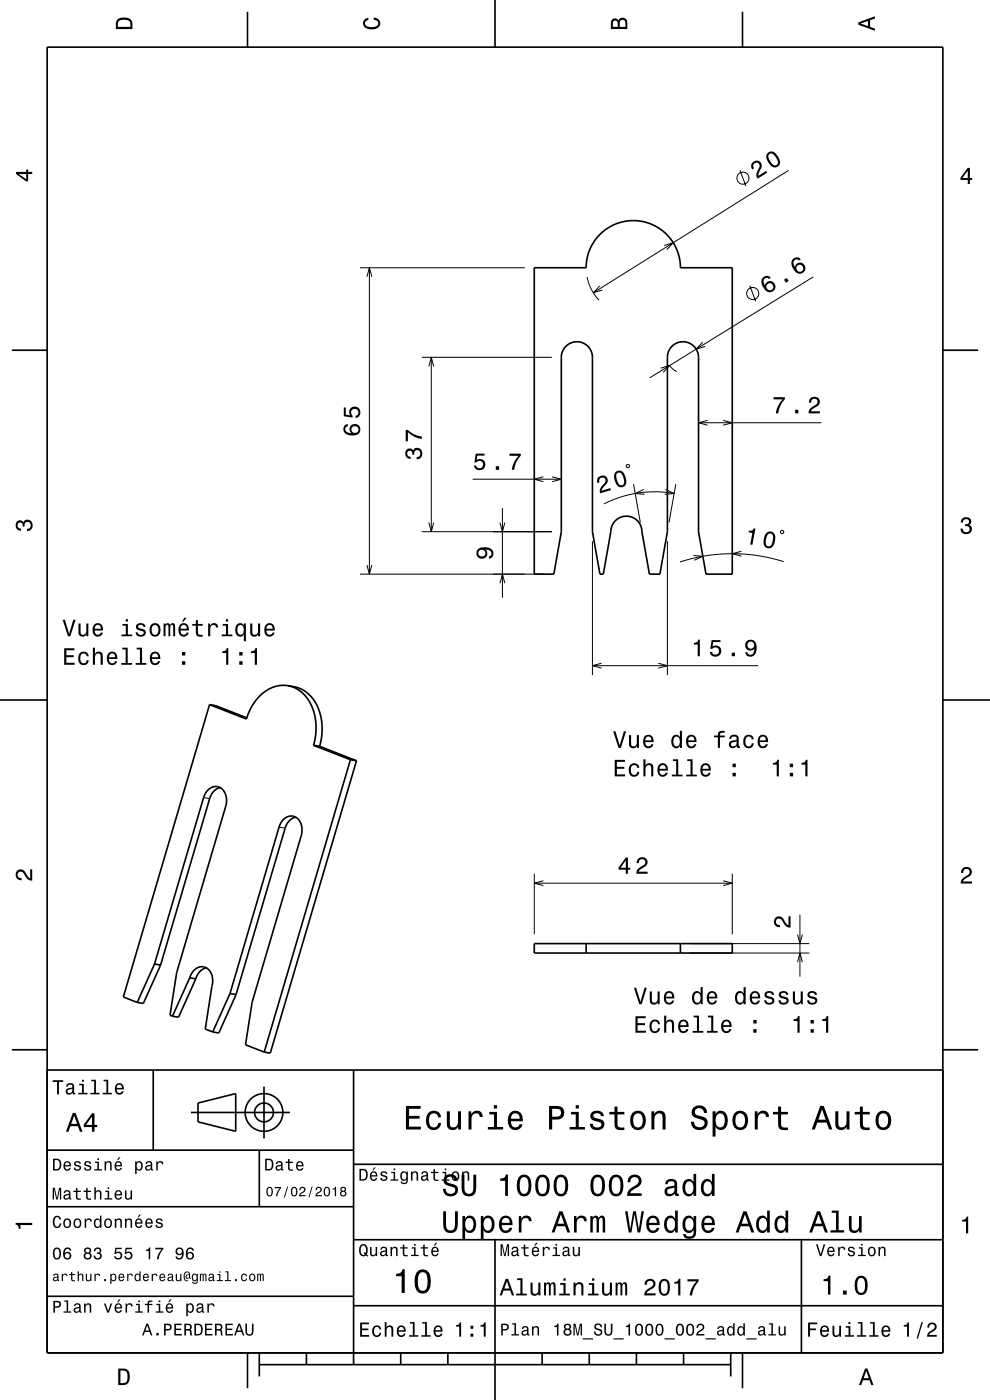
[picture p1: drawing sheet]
<svg xmlns="http://www.w3.org/2000/svg" width="210mm" height="297mm" viewBox="0 0 210 297" stroke-linecap="round" stroke-linejoin="round" font-family="sans-serif">
<g fill="none" stroke="#000" stroke-width=".21">
<path d="M157 36.1l1.2 3.4M167.3 36.2l-41.4 25.9M76.4 56.8h34.9M77.8 58.7l.6-1.9 .5 1.9M78.4 56.8v65M124.5 58.8a10 10 0 0 0 2.6 4.9M140.9 52.1l1.9-.6-1.4 1.5M172.5 58.7l-34.7 21.5M89.5 75.8h27.6M91 77.7l.5-1.9 .5 1.9M91.5 75.8v37M127.2 60.6l-1.3 1.5 1.9-.6"/>
<path d="M140.1 78.1l2-.6-1.4 1.5M142.1 77.5l.6 .8 .8 .5M149 72.6l-1.3 1.5 1.9-.6M159 60.6l1.3 3.3M133 98.6l.5 .1-.1 .5-.5-.1zM148.2 89.7h26.1M150.1 89.2l-1.9 .5 1.9 .5M153.4 89.2l1.9 .5-1.9 .5M77.8 119.9l.6 1.9 .5-1.9M89.5 112.8h27.6M91 110.9l.5 1.9 .5-1.9M100.3 101.7h18.8"/>
<path d="M106.1 110.9l.5 1.9 .5-1.9M106.6 107.8v19M115.3 101.1l-2 .6 2 .5M117.1 101.1l2 .6-2 .5M125.7 114.8v28.4M134.4 102.7l1.4 8.1M136.6 103.8l-1.9 .9 2 .2M141.2 103.8l1.8 .9-2 .2M141.6 114.8v28.4M143 104.7l-3.7-.4-4 .3-3.7 .9-3.5 1.4M143.3 102.7l-1.4 8.1M147.1 117.8l2 .2-1.8 .9"/>
<path d="M157.3 116.9l-2 .6 2 .5M165.6 112.7l.5-.2 .1 .5-.5 .2zM166.2 119.2l-3.1-.9-2.7-.5-5.5-.3-5.5 .5-5.2 1.2M76.4 121.8h39.1M106.1 123.7l.5-1.9 .5 1.9M125.7 141.2h35.1M127.6 140.7l-1.9 .5 1.9 .5M139.6 140.7l2 .5-2 .5M43.2 169.2l1.3 .2M59.2 175.5l1.3 .2M113.3 185.4v12.8M113.3 187.4h42"/>
<path d="M115.3 186.8l-2 .6 2 .5M153.4 186.8l1.9 .6-1.9 .5M155.3 185.4v12.8M169.2 198.3l.5 1.9 .5-1.9M169.7 194v13.2M146.3 202.2h25.4M146.3 200.2h25.4M169.2 204.1l.5-1.9 .5 1.9"/>
<circle cx="157.6" cy="37.8" r="1.28"/>
<circle cx="159.7" cy="62.3" r="1.28"/>
</g>
<g fill="none" stroke="#000" stroke-width=".35">
<path d="M10 10h190v277h-190zM52.5 2.5v7.5M105 0v10M157.5 2.5v7.5M113.3 56.8h11a10 10 0 0 1 10-10 10 10 0 0 1 10 10h11v65h-5.5l-1.6-9v-37a3.3 3.3 0 0 0-3.3-3.3 3.3 3.3 0 0 0-3.3 3.3v37l-1.6 9h-2.2l-1.6-9a3.3 3.3 0 0 0-3.3-3.3 3.3 3.3 0 0 0-3.3 3.3l-1.6 9h-.7l-1.6-9v-37a3.3 3.3 0 0 0-3.3-3.3 3.3 3.3 0 0 0-3.3 3.3v37l-1.6 9h-4.2zM2.5 74.3h7.5M200 74.3h7.5M0 148.5h10M44.4 149.5l-18.2 62 2.9 1.2M44.4 149.5l1.3 .2 6.7 2.6M61.1 145.5l1.3 .2a7.9 7.9 0 0 1 5.8 7.2l.1 2.7-.5 2.7M61.1 145.5a7.9 7.9 0 0 1 5.8 7.2l.1 2.7-.5 2.7"/>
<path d="M61.1 145.5a7.8 7.8 0 0 0-8 4.9l-.8 2.1-7.9-3M66.5 158.1l1.3 .2M66.5 158.1l7.8 3.1M67.8 158.3l7.8 3.1M200 148.5h10M46.7 167.1a3.1 3.1 0 0 0-2.2 2.3l-10.4 35.3M62.7 173.4a3.1 3.1 0 0 0-2.2 2.3l-10.4 35.3M74.3 161.2l1.3 .2M74.3 161.2l-18.3 62M75.6 161.4l-18.3 62-1.3-.2M32.8 204.5l10.4-35.3a2.6 2.6 0 0 1 3.6-2.1 3.4 3.4 0 0 1 1.1 3.9l-10.4 35.4-1.4 9 .5 .2M32.8 204.5l1.3 .2"/>
<path d="M32.8 204.5l-3.7 8.2M34.1 204.7l-3.7 8.2-1.3-.2M40.2 207.4a2.6 2.6 0 0 1 3.6-2 3.4 3.4 0 0 1 1.1 3.9l-1.4 9 1.6 .6M40.2 207.4l1.3 .3M40.2 207.4l-3.6 8.2M41.5 207.7l-3.6 8.1-1.3-.2M43.8 205.3a3.2 3.2 0 0 0-2.3 2.4M48.8 210.8l10.4-35.3a2.6 2.6 0 0 1 3.6-2.1 3.4 3.4 0 0 1 1.1 3.9l-10.4 35.3-1.4 9 3.9 1.6M48.8 210.8l1.3 .2M48.8 210.8l-3.7 8.1M50.1 211l-3.7 8.1-1.3-.2M113.3 200.2h42v2h-42z"/>
<path d="M124.3 200.2v2M144.3 200.2v2M2.5 222.7h7.5M10 227h190M32.5 227v17M40.5 236h21M42 234l8-2v8l-8-2zM56 230.5v11M75 227v62.5M200 222.7h7.5M10 244h65M10 256h65"/>
<path d="M55 244v12M75 247h125M10 275h65M75 277h125M75 263h125M105 263v34M170 263v24M52.5 287v7.5M55 289.5h100M55 287v5M65 287v2.5M85 287v2.5"/>
<path d="M95 287v2.5M115 287v2.5M125 287v2.5M135 287v2.5M145 287v2.5M155 287v5M157.5 287v7.5"/>
<circle cx="56" cy="236" r="2"/>
<circle cx="56" cy="236" r="4"/>
</g>
<g fill="#000">
<path d="M25 4a2.2 2.2 0 0 0-.4 2.2h3.5v-1.2a1.42 1.42 0 0 0-1.8-1.3zM25.3 4.4a2.13 2.13 0 0 1 2.3 .3l.1 1h-2.7l.1-1z" fill-rule="evenodd"/>
<path d="M77.3 4.2l.8-.4v.4a.7 .7 0 0 0-.7 .5 .7 .7 0 0 0 .4 .8 1.7 1.7 0 0 0 2.5-.5 .9 .9 0 0 0-1-.8v-.5a1.24 1.24 0 0 1 1.4 1.1 1.24 1.24 0 0 1-1.1 1.4 2.22 2.22 0 0 1-2.5-.7l-.1-.5z" fill-rule="evenodd"/>
<path d="M129.8 4.2l-.2 .7v1.3h3.5v-1.4a.98 .98 0 0 0-.8-1 .98 .98 0 0 0-1.1 .6 .83 .83 0 0 0-1.4-.2zM130.1 4.5a.54 .54 0 0 1 .7-.1 .54 .54 0 0 1 .2 .6v.7h-1zM131.6 4.4a.62 .62 0 0 1 .7-.1 .62 .62 0 0 1 .4 .6v.8h-1.2z" fill-rule="evenodd"/>
<path d="M182.1 4.7v.6l3.5 1.2v-.4l-1-.4v-1.4l1-.4v-.4zM182.6 5l1.5-.5v1z" fill-rule="evenodd"/>
<path d="M3.4 36.5v.4l2.1 1.6h.5v-1.6h.8v-.4h-.8v-.5h-.4v.5zM4 36.9h1.6v1.1z" fill-rule="evenodd"/>
<path d="M159.5 34.6a1.16 1.16 0 0 0 .1 1.4l.4-.3a.71 .71 0 0 1 0-1 .71 .71 0 0 1 .9 0 .71 .71 0 0 1 .1 1 1.81 1.81 0 0 0-.3 2.2l2-1.3-.2-.3-1.6 1a2.23 2.23 0 0 1 .6-1.8 1.11 1.11 0 0 0-.5-1.4 1.11 1.11 0 0 0-1.5 .5zM162.7 32.7a2.44 2.44 0 0 0 1.8 2.8 1.14 1.14 0 0 0 .9-1.6 2.32 2.32 0 0 0-1.9-1.8l-.5 .2zM163.3 32.6l.3-.1a2.37 2.37 0 0 1 1.4 2.3l-.6 .3a2.36 2.36 0 0 1-1.4-2.2z" fill-rule="evenodd"/>
<path d="M205.3 35.6l-1.6 2.1v.5h1.6v.8h.4v-.8h.5v-.4h-.5v-2.2zM205.3 36.2v1.6h-1.1z" fill-rule="evenodd"/>
<path d="M161.8 58.9a2.12 2.12 0 0 0 1.6 3.1 1.16 1.16 0 0 0 1.1-1.1 1.16 1.16 0 0 0-1-1.2 1.16 1.16 0 0 0-1.3 .9 1.02 1.02 0 0 1 .1-1.6 .58 .58 0 0 1 .8 .2l.4-.3a1.04 1.04 0 0 0-1.7 0zM162.5 60.9a.75 .75 0 0 1 1.5 0 .75 .75 0 0 1-1.5 0zM166.3 59.3l.4 .7 .6-.4-.4-.6zM168.2 55a2.12 2.12 0 0 0 1.6 3.1 1.16 1.16 0 0 0 1.1-1.1 1.16 1.16 0 0 0-1-1.2 1.16 1.16 0 0 0-1.3 .8 1.03 1.03 0 0 1 0-1.5 .59 .59 0 0 1 .9 .2l.4-.3a1.04 1.04 0 0 0-1.7 0zM168.9 56.9a.75 .75 0 0 1 1.5 0 .75 .75 0 0 1-1.5 0z" fill-rule="evenodd"/>
<path d="M73.1 90.3a1.33 1.33 0 0 0-.1 1.4 1.33 1.33 0 0 0 1.4 .7 1.63 1.63 0 0 0 2.1-1.3 1.15 1.15 0 0 0-1.6-1.1 1.15 1.15 0 0 0-.4 1.9 1.03 1.03 0 0 1-1.3-.8 .59 .59 0 0 1 .6-.7v-.4zM74.6 91.2a.75 .75 0 0 1 1.5 0 .75 .75 0 0 1-1.5 0zM72.9 86.4v1.9l1.9 .3v-.4a.79 .79 0 0 1-.2-1.2 .79 .79 0 0 1 1.2 0 .79 .79 0 0 1-.1 1.1l-.3 .1v.5a1.21 1.21 0 0 0 1.1-1.5 1.21 1.21 0 0 0-1.6-.8 1.21 1.21 0 0 0-.6 1.7l-1-.1v-1.6z" fill-rule="evenodd"/>
<path d="M86.2 95.4a1.17 1.17 0 0 0-.2 1.3 1.17 1.17 0 0 0 1.1 .7v-.5a.62 .62 0 0 1-.7-.3 .62 .62 0 0 1 .2-.8 .62 .62 0 0 1 .8 .2l.1 .5h.4a.72 .72 0 0 1 .4-1 .72 .72 0 0 1 .9 .5 .72 .72 0 0 1-.5 .9l-.3 .1v.4a1.18 1.18 0 0 0 1.2-1.5 1.18 1.18 0 0 0-1.9-.6l-.1 .3a.86 .86 0 0 0-1.4-.2zM86.1 91.2v2.4h.4v-1.9a5.2 5.2 0 0 0 3 1.4v-.5a5.3 5.3 0 0 1-3-1.4z" fill-rule="evenodd"/>
<path d="M100.9 96.2l-.3 1.9h.4a.79 .79 0 0 1 1.2-.2 .79 .79 0 0 1 0 1.2 .79 .79 0 0 1-1.1-.1l-.1-.3h-.5a1.21 1.21 0 0 0 1.5 1.1 1.21 1.21 0 0 0 .8-1.6 1.21 1.21 0 0 0-1.7-.6l.1-.9h1.6v-.5zM105.2 98.9v.8h.7v-.8zM108.1 96.2v.5h1.9a5.2 5.2 0 0 0-1.5 3h.6a5.3 5.3 0 0 1 1.4-3v-.5z" fill-rule="evenodd"/>
<path d="M164.1 84.3v.4h1.9a5.2 5.2 0 0 0-1.4 3h.5a5.3 5.3 0 0 1 1.4-3v-.4zM168.7 86.9v.8h.7v-.8zM171.9 84.5l-.3 .9h.4a.7 .7 0 0 1 .6-.8 .7 .7 0 0 1 .8 .5 .7 .7 0 0 1-.5 .9 1.8 1.8 0 0 0-1.4 1.7h2.4v-.4h-1.9a2.23 2.23 0 0 1 1.5-1.2 1.13 1.13 0 0 0 .1-1.7 1.13 1.13 0 0 0-1.7 .1z" fill-rule="evenodd"/>
<path d="M3.6 110.6a.86 .86 0 0 1 1.4 .2 1.06 1.06 0 0 1 1.2-.5 1.06 1.06 0 0 1 .7 1.2 1.1 1.1 0 0 1-1.2 1.2v-.5a.71 .71 0 0 0 .8-1 .71 .71 0 0 0-1.3-.1v.6h-.4a.61 .61 0 0 0-.3-.8 .61 .61 0 0 0-.8 .3 .61 .61 0 0 0 .2 .8l.6 .1v.5a1.15 1.15 0 0 1-1.2-.7 1.15 1.15 0 0 1 .3-1.3z" fill-rule="evenodd"/>
<path d="M101.5 116.4a1.18 1.18 0 0 0-.3 1.6 1.18 1.18 0 0 0 1.5 .4 1.18 1.18 0 0 0 .6-1.5l-.3-.3a1.02 1.02 0 0 1 1.3 .8 .56 .56 0 0 1-.6 .6v.5a1.18 1.18 0 0 0 1-1.2 1.18 1.18 0 0 0-1.2-1.1 2.88 2.88 0 0 0-2 .2zM101.5 117.3a.74 .74 0 0 1 1.4 0 .74 .74 0 0 1-1.4 0z" fill-rule="evenodd"/>
<path d="M127 101.1a1.15 1.15 0 0 0-.3 1.4l.5-.2a.7 .7 0 0 1 .2-.9 .7 .7 0 0 1 1 .2 .7 .7 0 0 1-.3 1 1.8 1.8 0 0 0-.8 2.1l2.3-.7-.1-.4-1.9 .5a2.22 2.22 0 0 1 1.1-1.5 1.11 1.11 0 0 0-.2-1.5 1.11 1.11 0 0 0-1.5 0zM130.6 100.1a2.45 2.45 0 0 0 .9 3.3 1.14 1.14 0 0 0 1.4-1.4 2.3 2.3 0 0 0-1.3-2.2l-.6 .1zM130.9 100.4l.6-.1a2.38 2.38 0 0 1 .8 2.5l-.7 .2a2.37 2.37 0 0 1-.7-2.6z" fill-rule="evenodd"/>
<path d="M158.9 112.6l-.1 .3 .8 .2-.5 2.4 .5 .1 .6-3.5h-.3a.77 .77 0 0 1-1 .5zM162.6 113a2.68 2.68 0 0 0-.2 3.1 1.14 1.14 0 0 0 1.8-.6 2.31 2.31 0 0 0-.2-2.5l-.5-.2h-.5zM162.9 113.4a.63 .63 0 0 1 .6-.2 .63 .63 0 0 1 .5 .4 2.75 2.75 0 0 1-.7 2.3l-.7-.1a2.29 2.29 0 0 1 .3-2.4z" fill-rule="evenodd"/>
<path d="M204.1 110a1.08 1.08 0 0 1 1.4-.2 1.08 1.08 0 0 1 .4 1.3l-.3 .3a1.06 1.06 0 0 1 .5 1.2 1.06 1.06 0 0 1-1.2 .7 1.1 1.1 0 0 1-1.2-1.2h.5a.71 .71 0 0 0 1 .8 .71 .71 0 0 0 .1-1.3h-.6v-.4a.61 .61 0 0 0 .8-.3 .61 .61 0 0 0-.2-.8 .61 .61 0 0 0-.9 .2l-.1 .6h-.5z" fill-rule="evenodd"/>
<path d="M13.3 131.5l1.1 3.5h.5l1.1-3.5h-.5l-.8 3-.9-3zM16.6 132.3v1.8a.89 .89 0 0 0 .7 .9 .89 .89 0 0 0 1-.4v.4h.4v-2.7h-.4v1.5a.65 .65 0 0 1-.4 .8 .65 .65 0 0 1-.8-.3v-2zM19.9 132.6a1.54 1.54 0 0 0 .8 2.5 1.06 1.06 0 0 0 1.1-.9h-.4l-.2 .4-.4 .1a.76 .76 0 0 1-.7-.9h1.8a1.16 1.16 0 0 0-.5-1.4 1.16 1.16 0 0 0-1.5 .2zM20.3 132.8a.66 .66 0 0 1 .8-.2 .66 .66 0 0 1 .3 .8h-1.3zM26 132.4v.3h.7v1.9h-.9v.4h2.2v-.4h-.9v-2.2zM26.7 131.4v.5h.4v-.5zM29.1 132.4a.76 .76 0 0 0-.2 .8 .76 .76 0 0 0 .7 .5l.9 .4a.63 .63 0 0 1-.6 .6 .63 .63 0 0 1-.7-.6h-.4a1.07 1.07 0 0 0 1.2 1 1.07 1.07 0 0 0 .9-1.2l-.4-.4-1.1-.3a.54 .54 0 0 1 .4-.7 .54 .54 0 0 1 .6 .5h.5a1.03 1.03 0 0 0-.7-.9 1.03 1.03 0 0 0-1.1 .3zM32 132.6a1.53 1.53 0 0 0 .9 2.5 1.48 1.48 0 0 0 1.2-1.5 1.48 1.48 0 0 0-1.2-1.4l-.5 .1zM32.3 132.8a.67 .67 0 0 1 .8-.2 .67 .67 0 0 1 .5 .6 1.11 1.11 0 0 1-.7 1.5 1.17 1.17 0 0 1-.6-1.9zM34.7 132.3v2.7h.4v-2.1l.4-.4 .2 .4v2.1h.4v-1.8a.5 .5 0 0 1 .4-.7l.2 .2v.4v1.9h.5v-1.9a.69 .69 0 0 0-.6-.9l-.5 .4-.2-.3-.3-.1-.5 .4v-.3zM39.1 131l-.5 .9h.3l.7-.9zM38.1 132.6a1.54 1.54 0 0 0 .8 2.5 1.06 1.06 0 0 0 1.1-.9h-.4l-.2 .4-.4 .1a.76 .76 0 0 1-.7-.9h1.8a1.16 1.16 0 0 0-.5-1.4 1.16 1.16 0 0 0-1.5 .2zM38.5 132.8a.66 .66 0 0 1 .8-.2 .66 .66 0 0 1 .3 .8h-1.3zM41.5 131.6v.8h-.7v.3h.7l.1 1.8a1.04 1.04 0 0 0 1.4 .6v-.4a.68 .68 0 0 1-1-.4v-1.6h1v-.3h-1v-.8zM44.2 132.3v2.7h.4v-1.6a.66 .66 0 0 1 .4-.8 .66 .66 0 0 1 .8 .3v.2h.5a.9 .9 0 0 0-.7-.9 .9 .9 0 0 0-1 .5v-.4zM47.2 132.4v.3h.7v1.9h-.9v.4h2.3v-.4h-.9v-2.2zM47.9 131.4v.5h.5v-.5zM50.2 132.6a1.57 1.57 0 0 0 .7 2.5l.5-.1 .3-.4v1.4h.5v-3.7h-.5v.4l-.1-.2a.88 .88 0 0 0-1.4 .1zM50.5 132.8a.62 .62 0 0 1 .7-.2 .62 .62 0 0 1 .5 .6 1.12 1.12 0 0 1-.7 1.5 1.18 1.18 0 0 1-.5-1.9zM53.1 132.3v1.8a.89 .89 0 0 0 .6 .9 .89 .89 0 0 0 1.1-.4v.4h.4v-2.7h-.5v1.5a.65 .65 0 0 1-.3 .8 .65 .65 0 0 1-.9-.3v-2zM56.4 132.6a1.54 1.54 0 0 0 .8 2.5 1.06 1.06 0 0 0 1-.9h-.4l-.2 .4-.4 .1a.76 .76 0 0 1-.7-.9h1.8a1.17 1.17 0 0 0-.5-1.4 1.17 1.17 0 0 0-1.4 .2zM56.7 132.8a.66 .66 0 0 1 .8-.2 .66 .66 0 0 1 .3 .8h-1.3z" fill-rule="evenodd"/>
<path d="M147.2 136.4v.3h.8v2.5h.5v-3.5h-.4a.78 .78 0 0 1-.9 .7zM151 135.8l-.3 1.9h.4a.79 .79 0 0 1 1.1-.2 .79 .79 0 0 1 .1 1.1 .79 .79 0 0 1-1.2 0l-.1-.3h-.4a1.21 1.21 0 0 0 1.5 1.1 1.21 1.21 0 0 0 .8-1.7 1.21 1.21 0 0 0-1.8-.5l.2-1h1.5v-.4zM155.2 138.5v.7h.7v-.7zM158.4 136a1.15 1.15 0 0 0-.1 1.7 1.15 1.15 0 0 0 1.7-.1 1.02 1.02 0 0 1-.8 1.3 .56 .56 0 0 1-.7-.5h-.4a1.18 1.18 0 0 0 1.2 .9 1.18 1.18 0 0 0 1.1-1.1 1.76 1.76 0 0 0-1.2-2.5zM158.5 136.8a.75 .75 0 0 1 1.5 0 .75 .75 0 0 1-1.5 0z" fill-rule="evenodd"/>
<path d="M13.6 137.5v3.5h2.2v-.4h-1.7v-1.2h1.5v-.4h-1.5v-1h1.7v-.5zM16.9 138.6a1.53 1.53 0 0 0 .8 2.5 1.05 1.05 0 0 0 1.1-1h-.4a.67 .67 0 0 1-.6 .6 .67 .67 0 0 1-.7-.6 1.12 1.12 0 0 1 .6-1.5 .6 .6 0 0 1 .7 .6h.4a1.09 1.09 0 0 0-.7-.9 1.09 1.09 0 0 0-1.2 .3zM19.7 137.4v3.6h.4v-1.5a.63 .63 0 0 1 .4-.8 .63 .63 0 0 1 .8 .3l.1 2h.4v-1.8a.88 .88 0 0 0-.6-.9 .88 .88 0 0 0-1.1 .4v-1.3zM23 138.6a1.54 1.54 0 0 0 .8 2.5 1.06 1.06 0 0 0 1-.8h-.4l-.2 .3-.4 .1a.76 .76 0 0 1-.7-.9h1.8a1.17 1.17 0 0 0-.5-1.4 1.17 1.17 0 0 0-1.4 .2zM23.3 138.8a.66 .66 0 0 1 .8-.1 .66 .66 0 0 1 .3 .7h-1.3zM26 137.4v.4h.6v2.9h-.9v.3h2.3v-.3h-.9v-3.3zM29 137.4v.4h.7v2.9h-.9v.3h2.2v-.3h-.9v-3.3zM32.1 138.6a1.54 1.54 0 0 0 .8 2.5 1.06 1.06 0 0 0 1.1-.8h-.5l-.2 .3-.4 .1a.76 .76 0 0 1-.7-.9h1.8a1.17 1.17 0 0 0-.5-1.4 1.17 1.17 0 0 0-1.4 .2zM32.4 138.8a.66 .66 0 0 1 .8-.1 .66 .66 0 0 1 .3 .7h-1.3zM38.6 140.3v.7h.7v-.7zM38.6 138.3v.8h.7v-.8z" fill-rule="evenodd"/>
<path d="M47.2 138.2v.3h.8v2.5h.4v-3.5h-.3a.78 .78 0 0 1-.9 .7zM50.8 140.3v.7h.6v-.7zM50.8 138.3v.8h.6v-.8zM53.2 138.2v.3h.8v2.5h.5v-3.5h-.3a.77 .77 0 0 1-1 .7z" fill-rule="evenodd"/>
<path d="M130.1 155.2l1.1 3.5h.5l1.1-3.5h-.5l-.8 2.9-1-2.9zM133.4 155.9v1.8a.89 .89 0 0 0 .6 1 .89 .89 0 0 0 1.1-.5v.5h.4v-2.8h-.4v1.6a.65 .65 0 0 1-.4 .8 .65 .65 0 0 1-.8-.3v-2.1zM136.7 156.2a1.54 1.54 0 0 0 .8 2.6 1.07 1.07 0 0 0 1.1-.9h-.4l-.3 .3-.3 .2a.76 .76 0 0 1-.7-1h1.7a1.16 1.16 0 0 0-.4-1.3 1.16 1.16 0 0 0-1.5 .1zM137.1 156.5a.66 .66 0 0 1 .8-.2 .66 .66 0 0 1 .3 .8h-1.3zM142.7 156.2a1.58 1.58 0 0 0 .7 2.6l.5-.2 .3-.4v.5h.5v-3.7h-.5v1.4a.89 .89 0 0 0-1.5-.2zM143 156.5a.62 .62 0 0 1 .7-.2 .62 .62 0 0 1 .5 .5 1.12 1.12 0 0 1-.7 1.6 1.19 1.19 0 0 1-.5-1.9zM145.8 156.2a1.54 1.54 0 0 0 .8 2.6 1.06 1.06 0 0 0 1.1-.9h-.4l-.3 .3-.3 .2a.76 .76 0 0 1-.7-1h1.8a1.16 1.16 0 0 0-.5-1.3 1.16 1.16 0 0 0-1.5 .1zM146.2 156.5a.66 .66 0 0 1 .8-.2 .66 .66 0 0 1 .3 .8h-1.3zM151.5 156v.4h.8v2.3h.4v-2.3h1v-.4h-1a.5 .5 0 0 1 .6-.6h.4v-.3a1.04 1.04 0 0 0-1.4 .7v.2zM155 156.1l-.3 .6h.4a.55 .55 0 0 1 .7-.5 .55 .55 0 0 1 .4 .8h-.2a1 1 0 0 0-1.1 .2 1 1 0 0 0-.2 1.1 .93 .93 0 0 0 1.6 0l.1 .3 .6 .1v-.4h-.3v-1.6a1.02 1.02 0 0 0-.7-.9 1.02 1.02 0 0 0-1 .3zM155.2 157.6l1.1-.3a.77 .77 0 0 1-.2 .9 .77 .77 0 0 1-.9 0l-.1-.3zM158 156.2a1.53 1.53 0 0 0 .8 2.6 1.06 1.06 0 0 0 1.1-1.1h-.4a.67 .67 0 0 1-.7 .7 .67 .67 0 0 1-.7-.6 1.12 1.12 0 0 1 .7-1.6 .59 .59 0 0 1 .7 .6h.4a1.09 1.09 0 0 0-.8-.9 1.09 1.09 0 0 0-1.1 .3zM161 156.2a1.54 1.54 0 0 0 .8 2.6 1.06 1.06 0 0 0 1.1-.9h-.5l-.2 .3-.3 .2a.76 .76 0 0 1-.7-1h1.7a1.16 1.16 0 0 0-.5-1.3 1.16 1.16 0 0 0-1.4 .1zM161.3 156.5a.66 .66 0 0 1 .8-.2 .66 .66 0 0 1 .4 .8h-1.3z" fill-rule="evenodd"/>
<path d="M130.4 161.2v3.5h2.2v-.4h-1.7v-1.2h1.5v-.4h-1.5v-1.1h1.7v-.4zM133.7 162.3a1.53 1.53 0 0 0 .8 2.5 1.06 1.06 0 0 0 1.1-1.1h-.4a.67 .67 0 0 1-.6 .7 .67 .67 0 0 1-.7-.6 1.12 1.12 0 0 1 .6-1.5 .6 .6 0 0 1 .7 .6h.4a1.09 1.09 0 0 0-.8-1 1.09 1.09 0 0 0-1.1 .4zM136.5 161.1v3.6h.4v-1.6a.63 .63 0 0 1 .4-.7 .63 .63 0 0 1 .8 .3v2h.5v-1.8a.88 .88 0 0 0-.6-1 .88 .88 0 0 0-1.1 .5v-1.3zM139.7 162.3a1.55 1.55 0 0 0 .8 2.5 1.06 1.06 0 0 0 1.1-.9h-.4l-.2 .4-.4 .1a.76 .76 0 0 1-.7-.9h1.8a1.17 1.17 0 0 0-.5-1.4 1.17 1.17 0 0 0-1.5 .2zM140.1 162.5a.66 .66 0 0 1 .8-.1 .66 .66 0 0 1 .3 .7h-1.3zM142.7 161.1v.4h.7v2.8h-.9v.4h2.3v-.4h-.9v-3.2zM145.8 161.1v.4h.7v2.8h-.9v.4h2.2v-.4h-.9v-3.2zM148.9 162.3a1.55 1.55 0 0 0 .8 2.5 1.06 1.06 0 0 0 1-.9h-.4l-.2 .4-.4 .1a.76 .76 0 0 1-.7-.9h1.8a1.17 1.17 0 0 0-.5-1.4 1.17 1.17 0 0 0-1.4 .2zM149.2 162.5a.66 .66 0 0 1 .8-.1 .66 .66 0 0 1 .3 .7h-1.3zM155.4 164v.7h.7v-.7zM155.4 162v.7h.7v-.7z" fill-rule="evenodd"/>
<path d="M163.9 161.9v.3h.9v2.5h.4v-3.5h-.3a.78 .78 0 0 1-1 .7zM167.5 164v.7h.7v-.7zM167.5 162v.7h.7v-.7zM170 161.9v.3h.8v2.5h.5v-3.5h-.4a.77 .77 0 0 1-.9 .7z" fill-rule="evenodd"/>
<path d="M3.6 184.7a1.22 1.22 0 0 1 2 .8l.4 .5 .4 .3v-1.9h.4v2.4a1.8 1.8 0 0 1-1.7-1.4 .71 .71 0 0 0-.9-.5 .71 .71 0 0 0-.5 .9 .71 .71 0 0 0 .9 .5v.4a1.19 1.19 0 0 1-1.2-.6 1.19 1.19 0 0 1 .2-1.4z" fill-rule="evenodd"/>
<path d="M132.7 181.9l-1.5 2.2v.4h1.5v.9h.5v-.9h.5v-.4h-.5v-2.2zM132.7 182.5v1.6h-1.1zM135.4 182.2l-.3 .9h.4a.71 .71 0 0 1 .5-.8 .71 .71 0 0 1 .9 .5 .71 .71 0 0 1-.5 .8 1.81 1.81 0 0 0-1.4 1.8h2.4v-.5h-1.9a2.22 2.22 0 0 1 1.5-1.1 1.13 1.13 0 0 0 0-1.7 1.13 1.13 0 0 0-1.6 .1z" fill-rule="evenodd"/>
<path d="M164.5 194.7a1.22 1.22 0 0 1 2 .7l.3 .6 .5 .3v-1.9h.4v2.4a1.8 1.8 0 0 1-1.7-1.4 .71 .71 0 0 0-.9-.5 .71 .71 0 0 0-.5 .8 .71 .71 0 0 0 .8 .6v.4a1.19 1.19 0 0 1-1.2-.6 1.19 1.19 0 0 1 .3-1.4z" fill-rule="evenodd"/>
<path d="M204.2 184.2a1.18 1.18 0 0 1 1.9 .3 1.18 1.18 0 0 1-1 1.7l-.5 .4-.3 .4h1.9v.4h-2.4a1.81 1.81 0 0 1 1.4-1.7 .71 .71 0 0 0 .5-.9 .71 .71 0 0 0-.9-.5 .71 .71 0 0 0-.5 .9h-.5z" fill-rule="evenodd"/>
<path d="M134.8 215.6v3.5h2.2v-.4h-1.7v-1.2h1.5v-.4h-1.5v-1.1h1.7v-.4zM138.1 216.7a1.53 1.53 0 0 0 .8 2.5 1.06 1.06 0 0 0 1.1-1.1h-.4a.67 .67 0 0 1-.6 .7 .67 .67 0 0 1-.7-.6 1.11 1.11 0 0 1 .6-1.5 .6 .6 0 0 1 .7 .6h.4a1.09 1.09 0 0 0-.8-1 1.09 1.09 0 0 0-1.1 .4zM140.9 215.5v3.6h.4v-1.6a.64 .64 0 0 1 .4-.8 .64 .64 0 0 1 .8 .4v2h.5v-1.8a.88 .88 0 0 0-.6-1 .88 .88 0 0 0-1.1 .5v-1.3zM144.1 216.7a1.54 1.54 0 0 0 .8 2.5 1.05 1.05 0 0 0 1.1-.9h-.4l-.2 .4-.4 .1a.76 .76 0 0 1-.7-.9h1.8a1.16 1.16 0 0 0-.5-1.4 1.16 1.16 0 0 0-1.5 .2zM144.5 216.9a.66 .66 0 0 1 .8-.2 .66 .66 0 0 1 .3 .8h-1.3zM147.1 215.5v.3h.7v2.9h-.9v.4h2.3v-.4h-.9v-3.2zM150.2 215.5v.3h.7v2.9h-.9v.4h2.2v-.4h-.9v-3.2zM153.3 216.7a1.54 1.54 0 0 0 .8 2.5 1.06 1.06 0 0 0 1-.9h-.4l-.2 .4-.4 .1a.76 .76 0 0 1-.7-.9h1.8a1.16 1.16 0 0 0-.5-1.4 1.16 1.16 0 0 0-1.4 .2zM153.6 216.9a.66 .66 0 0 1 .8-.2 .66 .66 0 0 1 .3 .8h-1.3zM159.8 218.3v.8h.7v-.8zM159.8 216.4v.7h.7v-.7z" fill-rule="evenodd"/>
<path d="M134.5 209.5l1.1 3.5h.5l1.1-3.5h-.5l-.8 3-1-3zM137.8 210.3v1.8a.89 .89 0 0 0 .6 1 .89 .89 0 0 0 1.1-.5v.4h.4v-2.7h-.4v1.6a.65 .65 0 0 1-.4 .8 .65 .65 0 0 1-.8-.3v-2.1zM141.1 210.6a1.54 1.54 0 0 0 .8 2.5 1.06 1.06 0 0 0 1.1-.8h-.4l-.3 .3-.3 .1a.76 .76 0 0 1-.7-.9h1.7a1.17 1.17 0 0 0-.4-1.4 1.17 1.17 0 0 0-1.5 .2zM141.5 210.8a.66 .66 0 0 1 .8-.1 .66 .66 0 0 1 .3 .7h-1.3zM147.1 210.6a1.58 1.58 0 0 0 .7 2.5l.5-.1 .3-.4v.4h.5v-3.6h-.5v1.3a.9 .9 0 0 0-1.5-.1zM147.4 210.9a.62 .62 0 0 1 .7-.2 .62 .62 0 0 1 .5 .5 1.12 1.12 0 0 1-.7 1.5 1.19 1.19 0 0 1-.5-1.8zM150.2 210.6a1.54 1.54 0 0 0 .8 2.5 1.06 1.06 0 0 0 1.1-.8h-.4l-.3 .3-.3 .1a.76 .76 0 0 1-.7-.9h1.7a1.16 1.16 0 0 0-.4-1.4 1.16 1.16 0 0 0-1.5 .2zM150.6 210.8a.66 .66 0 0 1 .8-.1 .66 .66 0 0 1 .3 .7h-1.3zM156.2 210.6a1.58 1.58 0 0 0 .7 2.5l.5-.1 .3-.4v.4h.5v-3.6h-.5v1.3a.9 .9 0 0 0-1.5-.1zM156.5 210.9a.62 .62 0 0 1 .7-.2 .62 .62 0 0 1 .5 .5 1.12 1.12 0 0 1-.7 1.5 1.19 1.19 0 0 1-.5-1.8zM159.3 210.6a1.54 1.54 0 0 0 .8 2.5 1.05 1.05 0 0 0 1.1-.8h-.4l-.2 .3-.4 .1a.76 .76 0 0 1-.7-.9h1.8a1.16 1.16 0 0 0-.5-1.4 1.16 1.16 0 0 0-1.5 .2zM159.7 210.8a.66 .66 0 0 1 .8-.1 .66 .66 0 0 1 .3 .7h-1.3zM162.4 210.5a.76 .76 0 0 0-.2 .8 .76 .76 0 0 0 .7 .5l.9 .3a.63 .63 0 0 1-.6 .7 .63 .63 0 0 1-.7-.6h-.4a1.07 1.07 0 0 0 1.2 .9 1.07 1.07 0 0 0 .9-1.2l-.4-.3-1.1-.4a.54 .54 0 0 1 .4-.6 .54 .54 0 0 1 .7 .4h.4a1.03 1.03 0 0 0-.7-.8 1.03 1.03 0 0 0-1.1 .3zM165.5 210.5a.76 .76 0 0 0-.3 .8 .76 .76 0 0 0 .8 .5l.8 .3a.63 .63 0 0 1-.6 .7 .63 .63 0 0 1-.6-.6h-.5a1.07 1.07 0 0 0 1.2 .9 1.07 1.07 0 0 0 1-1.2l-.5-.3-1.1-.4a.53 .53 0 0 1 .5-.6 .53 .53 0 0 1 .6 .4h.4a1.03 1.03 0 0 0-.7-.8 1.03 1.03 0 0 0-1 .3zM168.2 210.3v1.8a.89 .89 0 0 0 .6 1 .89 .89 0 0 0 1.1-.5v.4h.4v-2.7h-.5v1.6a.65 .65 0 0 1-.3 .8 .65 .65 0 0 1-.8-.3l-.1-2.1zM171.5 210.5a.76 .76 0 0 0-.2 .8 .76 .76 0 0 0 .7 .5l.9 .3a.63 .63 0 0 1-.6 .7 .63 .63 0 0 1-.7-.6h-.4a1.07 1.07 0 0 0 1.2 .9 1.07 1.07 0 0 0 .9-1.2l-.4-.3-1.1-.4a.54 .54 0 0 1 .4-.6 .54 .54 0 0 1 .7 .4h.4a1.03 1.03 0 0 0-.7-.8 1.03 1.03 0 0 0-1.1 .3z" fill-rule="evenodd"/>
<path d="M168.3 216.2v.4h.9v2.5h.4v-3.5h-.3a.77 .77 0 0 1-1 .6zM171.9 218.3v.8h.7v-.8zM171.9 216.4v.7h.7v-.7zM174.4 216.2v.4h.8v2.5h.5v-3.5h-.4a.77 .77 0 0 1-.9 .6z" fill-rule="evenodd"/>
<path d="M11.2 229.2v.3h.9v2.7h.4v-2.7h.9v-.3zM14.3 230l-.3 .5h.4a.47 .47 0 0 1 .6-.4 .47 .47 0 0 1 .3 .6l-.2 .1a.84 .84 0 0 0-1 .2 .84 .84 0 0 0 0 1.1 .9 .9 0 0 0 1.3-.2l.1 .2 .5 .1v-.3l-.3-.1v-.1v-1.2a.87 .87 0 0 0-.6-.7 .87 .87 0 0 0-.8 .2zM14.4 231.3l.9-.3a.66 .66 0 0 1-.1 .7 .66 .66 0 0 1-.8 .1zM16.8 229.9v.3h.6v1.6h-.8v.4h2v-.4h-.8v-1.9zM17.4 229.1v.4h.4v-.4zM19.4 229.1v.3h.6v2.4h-.8v.4h1.9v-.4h-.7v-2.7zM22 229.1v.3h.6v2.4h-.8v.4h1.9v-.4h-.7v-2.7zM24.6 230.1a1.32 1.32 0 0 0 .7 2.1 .9 .9 0 0 0 .9-.7h-.3l-.2 .3-.4 .1a.65 .65 0 0 1-.5-.8h1.5a1 1 0 0 0-.4-1.2 1 1 0 0 0-1.3 .2zM24.9 230.3a.57 .57 0 0 1 .7-.1 .57 .57 0 0 1 .3 .6h-1.1z" fill-rule="evenodd"/>
<path d="M86.1 234.6v5h3.2v-.6h-2.5v-1.7h2.2v-.6h-2.2v-1.5h2.4v-.6zM90.8 236.2a2.6 2.6 0 0 0 .5 3.4 1.59 1.59 0 0 0 2.3-1.4h-.6a.95 .95 0 0 1-.9 1 .95 .95 0 0 1-1-.9 1.59 1.59 0 0 1 .9-2.1 .86 .86 0 0 1 .9 .8h.7a1.56 1.56 0 0 0-1.1-1.3 1.56 1.56 0 0 0-1.7 .5zM94.8 235.8v2.5a1.27 1.27 0 0 0 .9 1.4 1.27 1.27 0 0 0 1.5-.7v.6h.6v-3.8h-.6v2.2a.92 .92 0 0 1-.6 1.1 .92 .92 0 0 1-1.2-.4v-2.9zM99.4 235.8v3.8h.6v-2.2a.95 .95 0 0 1 .5-1.1 .95 .95 0 0 1 1.2 .3l.1 .4h.6a1.28 1.28 0 0 0-1-1.4 1.28 1.28 0 0 0-1.4 .8v-.6zM103.8 235.9v.5h1v2.7h-1.3v.5h3.2v-.5h-1.3v-3.2zM104.8 234.4v.8h.6v-.8zM108.1 236.2a2.63 2.63 0 0 0 .5 3.4 1.58 1.58 0 0 0 2.2-1.1h-.6l-.3 .5-.5 .2a1.08 1.08 0 0 1-1-1.3h2.5a1.66 1.66 0 0 0-.7-2 1.66 1.66 0 0 0-2.1 .3zM108.6 236.5a.94 .94 0 0 1 1.2-.2 .94 .94 0 0 1 .5 1h-1.9zM116.5 234.6v5h.6v-2.1h.8a1.47 1.47 0 0 0 1.8-1.2 1.47 1.47 0 0 0-1.5-1.7zM117.1 235.2a1.6 1.6 0 0 1 1.8 .5 .86 .86 0 0 1 0 .9 .86 .86 0 0 1-.9 .3h-.9zM121.1 235.9v.5h1v2.7h-1.3v.5h3.3v-.5h-1.3v-3.2zM122.1 234.4v.8h.7v-.8zM125.6 235.9a1.08 1.08 0 0 0-.3 1.2 1.08 1.08 0 0 0 1 .7l1.1 .4a.57 .57 0 0 1 .2 .6 .57 .57 0 0 1-.5 .4 .96 .96 0 0 1-1.4-.8h-.6a1.6 1.6 0 0 0 1.3 1.4 1.6 1.6 0 0 0 1.7-.8 1.13 1.13 0 0 0-1-1.6l-1.1-.3-.2-.4a.87 .87 0 0 1 .9-.5 .87 .87 0 0 1 .8 .6h.6a1.4 1.4 0 0 0-2.1-1.1zM130.4 234.7v1.2h-1.1v.5h1.1v2.6l.2 .4 .4 .3h1.4v-.5a.98 .98 0 0 1-1.4-.5v-2.3h1.4v-.5h-1.4v-1.2zM134.1 236.2a2.56 2.56 0 0 0 .5 3.4 1.72 1.72 0 0 0 1.8-.2 1.72 1.72 0 0 0 .6-1.7 1.7 1.7 0 0 0-.9-1.9 1.7 1.7 0 0 0-2 .4zM134.6 236.6a.96 .96 0 0 1 1-.4 .96 .96 0 0 1 .7 .8 1.59 1.59 0 0 1-1 2.2 1.19 1.19 0 0 1-1-1.5zM138.2 235.8v3.8h.6v-2.2a.97 .97 0 0 1 .5-1.1 .97 .97 0 0 1 1.1 .1l.1 .8v2.4h.7v-2.5a1.27 1.27 0 0 0-.9-1.4 1.27 1.27 0 0 0-1.5 .6v-.5zM147.1 234.9a1.38 1.38 0 0 0-.3 1.5 1.38 1.38 0 0 0 1.3 .9 1.26 1.26 0 0 1 1.4 .9 1.15 1.15 0 0 1-1.3 .9 1.15 1.15 0 0 1-1-1.1h-.7a1.8 1.8 0 0 0 1.7 1.8 1.8 1.8 0 0 0 1.9-1.6 1.45 1.45 0 0 0-1.5-1.4 1.02 1.02 0 0 1-1.2-.9 .99 .99 0 0 1 1.1-.8 .99 .99 0 0 1 .8 1h.7a1.67 1.67 0 0 0-1-1.6 1.67 1.67 0 0 0-1.9 .4zM151.2 235.8v5.3h.6v-2.1a1.32 1.32 0 0 0 1.4 .7 1.32 1.32 0 0 0 1.1-1.1 2.43 2.43 0 0 0-.8-2.8 1.22 1.22 0 0 0-1.7 .5v-.5zM152.1 236.6a.89 .89 0 0 1 .9-.4 .89 .89 0 0 1 .7 .8 1.61 1.61 0 0 1-.9 2.2 1.19 1.19 0 0 1-1-1.5zM155.8 236.2a2.56 2.56 0 0 0 .5 3.4 1.72 1.72 0 0 0 1.8-.2 1.72 1.72 0 0 0 .6-1.7 1.7 1.7 0 0 0-.9-1.9 1.7 1.7 0 0 0-2 .4zM156.3 236.6a.96 .96 0 0 1 1-.4 .96 .96 0 0 1 .7 .8 1.59 1.59 0 0 1-1 2.2 1.19 1.19 0 0 1-1-1.5zM160.1 235.8v3.8h.6v-2.2a.95 .95 0 0 1 .5-1.1 .95 .95 0 0 1 1.2 .3l.1 .4h.6a1.28 1.28 0 0 0-1-1.4 1.28 1.28 0 0 0-1.4 .8v-.6zM165.1 234.7v1.2h-1.1v.5h1.1v2.6l.2 .4 .4 .3h1.4v-.5a.97 .97 0 0 1-1.4-.5v-2.3h1.4v-.5h-1.4v-1.2zM174 234.6l-1.8 5h.6l.6-1.5h2l.5 1.5h.7l-1.9-5zM174.4 235.3l.7 2.2h-1.5zM177.2 235.8v2.5a1.27 1.27 0 0 0 .9 1.4 1.27 1.27 0 0 0 1.5-.7v.6h.6v-3.8h-.6v2.2a.92 .92 0 0 1-.6 1.1 .92 .92 0 0 1-1.1-.4l-.1-2.9zM182.4 234.7v1.2h-1.1v.5h1.1v2.6l.2 .4 .4 .3h1.5v-.5a.97 .97 0 0 1-1.4-.5l-.1-2.3h1.5v-.5h-1.5v-1.2zM186.1 236.2a2.56 2.56 0 0 0 .6 3.4 1.72 1.72 0 0 0 1.8-.2 1.72 1.72 0 0 0 .6-1.7 1.7 1.7 0 0 0-.9-1.9 1.7 1.7 0 0 0-2.1 .4zM186.6 236.6a.96 .96 0 0 1 1-.4 .96 .96 0 0 1 .7 .8 1.59 1.59 0 0 1-.9 2.2 1.19 1.19 0 0 1-1.1-1.5z" fill-rule="evenodd"/>
<path d="M3.3 259.4h3.5v.5h-2.5v.8h-.3a.77 .77 0 0 0-.7-.9z" fill-rule="evenodd"/>
<path d="M11.2 252v2.5h.3v-2.3l.4 2.3h.3l.5-2.3v2.3h.3v-2.5h-.5l-.4 2.2-.5-2.2zM13.7 252.6l-.2 .5h.3a.39 .39 0 0 1 .5-.4 .39 .39 0 0 1 .3 .6h-.2a.65 .65 0 0 0-.9 .4 .65 .65 0 0 0 .5 .8l.7-.3v.2l.4 .1v-.3h-.1l-.1-1.1a.72 .72 0 0 0-.4-.6 .72 .72 0 0 0-.8 .1zM13.8 253.7l.8-.2a.55 .55 0 0 1-.1 .6 .55 .55 0 0 1-.7 .1zM16.1 252v.6h-.5v.3h.5v1.3a.75 .75 0 0 0 1 .3v-.3a.48 .48 0 0 1-.7-.2v-1.1h.7v-.3h-.7v-.6zM18.3 252v.6h-.6v.3h.6v1.3a.75 .75 0 0 0 1 .3v-.3l-.6-.1-.1-.3v-.9h.7v-.3h-.7v-.6zM20 251.9v2.6h.3v-1.1a.45 .45 0 0 1 .4-.7 .45 .45 0 0 1 .5 .6v1.2h.3v-1.3a.63 .63 0 0 0-.4-.7 .63 .63 0 0 0-.8 .3v-.9zM22.3 252.6v.3h.5v1.3h-.6v.3h1.6v-.3h-.7v-1.6zM22.8 251.9v.3h.4v-.3zM24.5 252.7a1.04 1.04 0 0 0-.2 1.2 1.04 1.04 0 0 0 1.1 .6l.5-.6h-.4l-.4 .4a.54 .54 0 0 1-.5-.7h1.3a.83 .83 0 0 0-.4-1 .83 .83 0 0 0-1 .1zM24.8 252.9l.1-.1a.48 .48 0 0 1 .5 .1 .48 .48 0 0 1 .2 .4h-1zM26.5 252.5v1.3a.63 .63 0 0 0 .4 .7 .63 .63 0 0 0 .8-.3v.3h.3v-2h-.3v1.2a.46 .46 0 0 1-.3 .5 .46 .46 0 0 1-.6-.2v-1.5z" fill-rule="evenodd"/>
<path d="M11.3 245.8v2.5h.8a1.37 1.37 0 0 0 .7-2.2 1.56 1.56 0 0 0-1.5-.3zM11.6 246.1a.98 .98 0 0 1 1.1 .7 .98 .98 0 0 1-.6 1.2h-.5zM13.7 246.6a1.04 1.04 0 0 0-.2 1.2 1.04 1.04 0 0 0 1 .5l.5-.5h-.3l-.4 .3a.54 .54 0 0 1-.5-.7h1.3a.83 .83 0 0 0-.4-.9 .83 .83 0 0 0-1 .1zM13.9 246.7l.2-.1a.48 .48 0 0 1 .5 .1 .48 .48 0 0 1 .1 .5h-.9zM15.9 246.5l-.2 .1a.68 .68 0 0 0 .9 .9l.2 .1a.43 .43 0 0 1-.4 .5 .43 .43 0 0 1-.4-.4h-.3a.74 .74 0 0 0 .9 .7 .74 .74 0 0 0 .5-1l-1-.4a.38 .38 0 0 1 .3-.5 .38 .38 0 0 1 .4 .4h.3a.77 .77 0 0 0-1.2-.4zM18 246.5l-.1 .1a.68 .68 0 0 0 .9 .9l.2 .1a.43 .43 0 0 1-.4 .5 .43 .43 0 0 1-.5-.4h-.3a.74 .74 0 0 0 .9 .7 .74 .74 0 0 0 .5-1l-.9-.4a.38 .38 0 0 1 .3-.5 .38 .38 0 0 1 .4 .4h.3a.78 .78 0 0 0-1.3-.4zM20.2 246.4v.3h.5v1.3h-.7v.3h1.6v-.3h-.6v-1.6zM20.7 245.7v.4h.3v-.4zM22.2 246.4v1.9h.3v-1.1a.45 .45 0 0 1 .4-.6 .45 .45 0 0 1 .5 .5v1.2h.3v-1.3a.63 .63 0 0 0-.5-.7 .63 .63 0 0 0-.7 .4v-.3zM25.2 245.5l-.4 .6h.3l.5-.6zM24.5 246.6a1.04 1.04 0 0 0-.2 1.2 1.04 1.04 0 0 0 1.1 .5l.5-.5h-.4l-.4 .3a.54 .54 0 0 1-.5-.7h1.3a.83 .83 0 0 0-.4-.9 .83 .83 0 0 0-1 .1zM24.8 246.7l.1-.1a.48 .48 0 0 1 .5 .1 .48 .48 0 0 1 .2 .5h-1zM28.7 246.4v2.7h.3v-1.1a.66 .66 0 0 0 .7 .4 .66 .66 0 0 0 .5-.6 .91 .91 0 0 0 0-1.1 .91 .91 0 0 0-1-.3l-.2 .3v-.3zM29.1 246.8a.45 .45 0 0 1 .5-.2 .45 .45 0 0 1 .3 .4l.1 .3a.6 .6 0 0 1-.5 .8 .85 .85 0 0 1-.4-1.3zM31.1 246.5l-.2 .4h.3a.39 .39 0 0 1 .4-.3 .39 .39 0 0 1 .3 .5h-.1a.65 .65 0 0 0-1 .4 .65 .65 0 0 0 .6 .9l.6-.3 .1 .2h.4v-.2l-.2-.1v-1.1a.72 .72 0 0 0-.5-.6 .72 .72 0 0 0-.7 .2zM31.2 247.6l.8-.3a.55 .55 0 0 1-.2 .6 .55 .55 0 0 1-.6 .1zM33.1 246.4v1.9h.4v-1.1a.47 .47 0 0 1 .2-.6 .47 .47 0 0 1 .6 .2v.2h.4a.64 .64 0 0 0-.5-.7 .64 .64 0 0 0-.8 .4v-.3z" fill-rule="evenodd"/>
<path d="M11.4 258.2a1.45 1.45 0 0 0 .7 2.3 .94 .94 0 0 0 .9-1h-.3a.59 .59 0 0 1-.8 .7 1.3 1.3 0 0 1 .2-2l.3 .1 .2 .4h.4a.85 .85 0 0 0-.6-.8 .85 .85 0 0 0-1 .3zM13.6 258.7a1.04 1.04 0 0 0-.1 1.3 1.04 1.04 0 0 0 1.1 .5 1.04 1.04 0 0 0 .5-1.3 1.04 1.04 0 0 0-1.2-.7zM13.9 258.9a.48 .48 0 0 1 .5-.1 .48 .48 0 0 1 .3 .4 .66 .66 0 0 1 0 .7 .66 .66 0 0 1-.7 .3 .97 .97 0 0 1-.1-1.3zM15.8 258.7a1.04 1.04 0 0 0-.2 1.3 1.04 1.04 0 0 0 1.2 .5 1.04 1.04 0 0 0 .5-1.3 1.04 1.04 0 0 0-1.2-.7zM16 258.9a.48 .48 0 0 1 .6-.1 .48 .48 0 0 1 .3 .4 .66 .66 0 0 1 0 .7 .66 .66 0 0 1-.7 .3 .97 .97 0 0 1-.2-1.3zM18 258.5v2h.3v-1.1a.47 .47 0 0 1 .2-.6 .47 .47 0 0 1 .6 .2l.1 .1h.3a.64 .64 0 0 0-.5-.6 .64 .64 0 0 0-.7 .4v-.4zM20.1 258.7a1.07 1.07 0 0 0-.2 1.1 1.07 1.07 0 0 0 .9 .7l.4-.3v.3h.3v-2.6h-.3v.9a.64 .64 0 0 0-1.1-.1zM20.4 258.9a.44 .44 0 0 1 .4-.1 .44 .44 0 0 1 .4 .4 .65 .65 0 0 1 0 .7 .65 .65 0 0 1-.7 .3 .98 .98 0 0 1-.1-1.3zM22.3 258.7a1.04 1.04 0 0 0-.1 1.3 1.04 1.04 0 0 0 1.1 .5 1.04 1.04 0 0 0 .5-1.3 1.04 1.04 0 0 0-1.2-.7zM22.5 258.9a.48 .48 0 0 1 .6-.1 .48 .48 0 0 1 .3 .4 .66 .66 0 0 1 0 .7 .66 .66 0 0 1-.7 .3 .97 .97 0 0 1-.2-1.3zM24.3 258.5v2h.4v-1.1a.45 .45 0 0 1 .3-.7 .45 .45 0 0 1 .5 .6v1.2h.4v-1.3a.63 .63 0 0 0-.5-.7 .63 .63 0 0 0-.7 .3v-.3zM26.5 258.5v2h.3v-1.1a.45 .45 0 0 1 .4-.7 .45 .45 0 0 1 .5 .6v1.2h.3v-1.3a.63 .63 0 0 0-.4-.7 .63 .63 0 0 0-.8 .3v-.3zM29.5 257.7l-.3 .6h.2l.5-.6zM28.9 258.7a1.04 1.04 0 0 0-.2 1.2 1.04 1.04 0 0 0 1 .6l.5-.6h-.3l-.4 .4a.54 .54 0 0 1-.5-.7h1.2a.83 .83 0 0 0-.3-1 .83 .83 0 0 0-1 .1zM29.1 258.9l.1-.1a.48 .48 0 0 1 .5 .1 .48 .48 0 0 1 .2 .4h-.9zM31 258.7a1.04 1.04 0 0 0-.2 1.2 1.04 1.04 0 0 0 1.1 .6l.5-.6h-.3a.49 .49 0 0 1-.7 .3 .49 .49 0 0 1-.3-.6h1.3a.83 .83 0 0 0-.3-1 .83 .83 0 0 0-1.1 .1zM31.3 258.9l.1-.1a.48 .48 0 0 1 .5 .1 .48 .48 0 0 1 .2 .4h-1zM33.2 258.6l-.1 .2a.69 .69 0 0 0 .8 .9l.3 .1a.43 .43 0 0 1-.4 .5 .43 .43 0 0 1-.5-.4h-.3a.74 .74 0 0 0 .9 .7 .74 .74 0 0 0 .5-1.1l-1-.3a.38 .38 0 0 1 .3-.5 .38 .38 0 0 1 .5 .3h.3a.78 .78 0 0 0-1.3-.4z" fill-rule="evenodd"/>
<path d="M15.4 236.1l-1.4 4h.5l.4-1.2h1.6l.5 1.2h.5l-1.5-4zM15.7 236.7l.7 1.7h-1.3zM19.5 236.2l-1.7 2.4v.5h1.7v1h.5v-1h.6v-.5h-.6v-2.4zM19.5 236.9v1.7h-1.3z" fill-rule="evenodd"/>
<path d="M56.7 252a1.16 1.16 0 0 0 .5 1.8 1.16 1.16 0 0 0 .5-1.8 .63 .63 0 0 0-1 0zM57 252.1l.2-.1a.98 .98 0 0 1 0 1.6l-.2-.1-.2-.4v-.6zM58.3 251.8v.3h1l-.7 1.2-.1 .5h.3l.3-.9 .5-.8v-.3zM60.9 251.7l-.7 2.3h.2l.7-2.3zM61.9 252a1.16 1.16 0 0 0 .5 1.8 1.16 1.16 0 0 0 .5-1.8 .63 .63 0 0 0-1 0zM62.2 252.1l.2-.1a.98 .98 0 0 1 0 1.6l-.2-.1-.2-.4v-.6zM63.7 251.9l-.2 .6h.2a.4 .4 0 0 1 .3-.5 .4 .4 0 0 1 .5 .3 .4 .4 0 0 1-.3 .5l-.1 .1a.93 .93 0 0 0-.7 .9h1.4v-.3h-1.1l.5-.4a.67 .67 0 0 0 .5-1 .67 .67 0 0 0-1-.2zM66.1 251.7l-.7 2.3h.2l.7-2.3zM67.1 251.9l-.2 .6h.3a.4 .4 0 0 1 .3-.5 .4 .4 0 0 1 .5 .3 .4 .4 0 0 1-.3 .5l-.2 .1a.94 .94 0 0 0-.6 .9h1.4v-.3h-1.1l.5-.4a.67 .67 0 0 0 .5-1 .67 .67 0 0 0-1.1-.2zM68.8 252a1.16 1.16 0 0 0 .5 1.8 1.16 1.16 0 0 0 .5-1.8 .63 .63 0 0 0-1 0zM69.1 252.1l.2-.1a.98 .98 0 0 1 0 1.6l-.2-.1-.2-.4v-.6zM70.6 252.1v.3h.4v1.4h.3v-2zM72.4 251.9l-.2 .5 .2 .3a.62 .62 0 0 0-.1 .9 .62 .62 0 0 0 1 0 .62 .62 0 0 0-.1-.9 .58 .58 0 0 0 0-.9 .58 .58 0 0 0-.8 .1zM72.4 253.2a.41 .41 0 0 1 .8 0 .41 .41 0 0 1-.8 0zM72.5 252.3a.34 .34 0 0 1 .6 0 .34 .34 0 0 1-.6 0z" fill-rule="evenodd"/>
<path d="M56.2 245.8v2.5h.9a1.37 1.37 0 0 0 .7-2.2 1.55 1.55 0 0 0-1.6-.3zM56.6 246.1a.98 .98 0 0 1 1.1 .7 .98 .98 0 0 1-.6 1.2h-.5zM58.7 246.5l-.2 .4h.3a.39 .39 0 0 1 .5-.3 .39 .39 0 0 1 .3 .5h-.2a.65 .65 0 0 0-.9 .4 .65 .65 0 0 0 .5 .9l.7-.3v.2h.4v-.2l-.1-.1-.1-1.1a.72 .72 0 0 0-.4-.6 .72 .72 0 0 0-.8 .2zM58.8 247.6l.8-.3a.55 .55 0 0 1-.1 .6 .55 .55 0 0 1-.7 .1zM61.1 245.9v.5h-.5v.3h.5v1.3a.75 .75 0 0 0 1 .4v-.3l-.6-.1-.1-.4v-.9h.7v-.3h-.7v-.5zM63 246.6a1.04 1.04 0 0 0-.2 1.2 1.04 1.04 0 0 0 1.1 .5l.5-.5h-.4l-.4 .3a.54 .54 0 0 1-.5-.7h1.3a.83 .83 0 0 0-.4-.9 .83 .83 0 0 0-1 .1zM63.3 246.7l.1-.1a.47 .47 0 0 1 .5 .1 .47 .47 0 0 1 .2 .5h-1z" fill-rule="evenodd"/>
<path d="M76.2 248v2.5h.9a1.37 1.37 0 0 0 .7-2.2 1.58 1.58 0 0 0-1.6-.3zM76.6 248.3a.98 .98 0 0 1 1.1 .7 .98 .98 0 0 1-.6 1.2h-.5zM79.4 247.7l-.4 .6h.2l.5-.6zM78.7 248.7a1.04 1.04 0 0 0-.2 1.2 1.04 1.04 0 0 0 1 .6l.5-.6h-.3l-.4 .4a.54 .54 0 0 1-.5-.7h1.3a.83 .83 0 0 0-.4-1 .83 .83 0 0 0-1 .1zM78.9 248.9l.2-.1a.47 .47 0 0 1 .5 .1 .47 .47 0 0 1 .1 .4h-.9zM80.9 248.6l-.2 .2a.69 .69 0 0 0 .9 .9l.2 .1a.43 .43 0 0 1-.4 .5 .43 .43 0 0 1-.4-.4h-.3a.74 .74 0 0 0 .9 .7 .74 .74 0 0 0 .5-1.1l-1-.3a.38 .38 0 0 1 .3-.5 .38 .38 0 0 1 .4 .4l.3-.1a.78 .78 0 0 0-1.2-.4zM83 248.6v.3h.5v1.3h-.7v.3h1.7v-.3h-.7v-1.6zM83.5 247.9v.3h.3v-.3zM85.1 248.7a1.06 1.06 0 0 0-.2 1.1 1.06 1.06 0 0 0 .9 .7l.4-.3a.52 .52 0 0 1-.2 .7 .52 .52 0 0 1-.7-.3h-.3a.78 .78 0 0 0 .9 .6 .78 .78 0 0 0 .6-.8v-1.9h-.3v.3l-.2-.2a.64 .64 0 0 0-.9 .1zM85.4 248.9a.45 .45 0 0 1 .4-.1 .45 .45 0 0 1 .4 .4 .65 .65 0 0 1 0 .7 .65 .65 0 0 1-.7 .3l-.2-.4zM87.2 248.5v2h.3v-1.1a.45 .45 0 0 1 .3-.6 .45 .45 0 0 1 .5 .2l.1 1.5h.3v-1.3a.63 .63 0 0 0-.5-.7 .63 .63 0 0 0-.7 .3v-.3zM89.6 248.6l-.2 .5h.3a.39 .39 0 0 1 .4-.4 .39 .39 0 0 1 .3 .6h-.1a.65 .65 0 0 0-1 .4 .65 .65 0 0 0 .6 .8l.6-.3 .1 .2 .4 .1v-.3h-.2v-1.1a.73 .73 0 0 0-1.2-.5zM89.7 249.7l.8-.2a.55 .55 0 0 1-.2 .6 .55 .55 0 0 1-.6 .1zM91.9 248v.6h-.5v.3h.5l.1 1.3a.75 .75 0 0 0 1 .3v-.3l-.7-.1v-.3v-.9h.7v-.3h-.7v-.6zM93.8 248.6v.3h.5v1.3h-.6v.3h1.6v-.3h-.6v-1.6zM94.3 247.9v.3h.4v-.3zM96 248.7a1.04 1.04 0 0 0-.2 1.3 1.04 1.04 0 0 0 1.2 .5 1.04 1.04 0 0 0 .4-1.3 1.04 1.04 0 0 0-1.2-.7zM96.2 248.9a.48 .48 0 0 1 .5-.1 .48 .48 0 0 1 .4 .4 .66 .66 0 0 1 0 .7 .66 .66 0 0 1-.7 .3 .97 .97 0 0 1-.2-1.3zM98 248.5v2h.3v-1.1a.49 .49 0 0 1 .3-.6 .49 .49 0 0 1 .5 .1l.1 1.6h.3v-1.3a.63 .63 0 0 0-.4-.7 .63 .63 0 0 0-.8 .3v-.3z" fill-rule="evenodd"/>
<path d="M94 257v2.8a1.57 1.57 0 0 0 1.6 1.8 1.57 1.57 0 0 0 1.5-1.8v-2.8h-.6v2.8a.99 .99 0 0 1-.9 1.2 .99 .99 0 0 1-1-1.2v-2.8zM98.1 258v4.8h.6v-1.9a1.19 1.19 0 0 0 1.2 .7 1.19 1.19 0 0 0 1-1.1 1.94 1.94 0 0 0-1.2-2.6 1.06 1.06 0 0 0-1 .6v-.5zM98.9 258.7a.81 .81 0 0 1 .9-.3 .81 .81 0 0 1 .6 .7 1.45 1.45 0 0 1-.8 2 1.52 1.52 0 0 1-.7-2.4zM102 258v4.8h.6v-1.9a1.19 1.19 0 0 0 1.2 .7 1.19 1.19 0 0 0 1-1.1 1.94 1.94 0 0 0-1.2-2.6 1.06 1.06 0 0 0-1 .6v-.5zM102.8 258.7a.81 .81 0 0 1 .9-.3 .81 .81 0 0 1 .6 .7 1.45 1.45 0 0 1-.8 2 1.52 1.52 0 0 1-.7-2.4zM106.2 258.4a1.98 1.98 0 0 0 1.1 3.2 1.36 1.36 0 0 0 1.4-1.1h-.6l-.3 .4-.5 .2a.97 .97 0 0 1-.9-1.2h2.3a1.5 1.5 0 0 0-.6-1.8 1.5 1.5 0 0 0-1.9 .3zM106.7 258.6a.85 .85 0 0 1 1-.1 .85 .85 0 0 1 .4 .9h-1.7zM110 258v3.5h.6v-2a.85 .85 0 0 1 .5-1 .85 .85 0 0 1 1 .3l.1 .3h.6a1.15 1.15 0 0 0-.9-1.2 1.15 1.15 0 0 0-1.3 .7v-.6zM118.7 257l-1.7 4.5h.6l.5-1.4h1.8l.5 1.4h.6l-1.7-4.5zM119 257.6l.7 2h-1.4zM121.8 258v3.5h.5v-2a.85 .85 0 0 1 .5-1 .85 .85 0 0 1 1.1 .3v.3h.6a1.15 1.15 0 0 0-.9-1.2 1.15 1.15 0 0 0-1.3 .7v-.6zM125.2 258v3.5h.5v-2.4a.65 .65 0 0 1 .5-.8 .52 .52 0 0 1 .3 .7v2.5h.5v-2.4a.65 .65 0 0 1 .5-.8l.3 .2v.5v2.5h.6v-2.4a.9 .9 0 0 0-.7-1.2l-.4 .1-.3 .4-.3-.4-.4-.1-.3 .1-.3 .4v-.4zM132.6 257l.8 4.5h.5l.7-3.9 .7 3.9h.5l.8-4.5h-.5l-.6 3.8-.6-3.8h-.6l-.6 3.8-.6-3.8zM137.5 258.4a1.98 1.98 0 0 0 1 3.2 1.36 1.36 0 0 0 1.4-1.1h-.6l-.3 .4-.4 .2a.97 .97 0 0 1-.9-1.2h2.2a1.5 1.5 0 0 0-.6-1.8 1.5 1.5 0 0 0-1.8 .3zM137.9 258.6a.85 .85 0 0 1 1-.1 .85 .85 0 0 1 .5 .9h-1.7zM141.2 258.4a2.43 2.43 0 0 0 .5 3.1 1.12 1.12 0 0 0 1.5-.6v.6h.6v-4.7h-.6v1.7a1.14 1.14 0 0 0-2-.1zM141.7 258.7a.8 .8 0 0 1 .9-.3 .8 .8 0 0 1 .5 .7 1.43 1.43 0 0 1-.8 2 1.52 1.52 0 0 1-.6-2.4zM145.1 258.4a2.44 2.44 0 0 0 .5 3.1 1.16 1.16 0 0 0 1.5-.6 .99 .99 0 0 1-.8 1.4l-.7-.1-.1-.4h-.6a1.04 1.04 0 0 0 1.3 1 1.27 1.27 0 0 0 1.5-1.5v-3.3h-.6v.6l-.4-.6a1.15 1.15 0 0 0-1.6 .4zM145.6 258.7a.82 .82 0 0 1 .9-.3 .82 .82 0 0 1 .6 .7 1.42 1.42 0 0 1-.9 2 1.54 1.54 0 0 1-.6-2.4zM149.2 258.4a1.98 1.98 0 0 0 1 3.2 1.36 1.36 0 0 0 1.4-1.1h-.6l-.3 .4-.4 .2a.97 .97 0 0 1-.9-1.2h2.2a1.5 1.5 0 0 0-.6-1.8 1.5 1.5 0 0 0-1.8 .3zM149.6 258.6a.85 .85 0 0 1 1-.1 .85 .85 0 0 1 .5 .9h-1.7zM157.7 257l-1.7 4.5h.6l.5-1.4h1.8l.5 1.4h.6l-1.7-4.5zM158 257.6l.7 2h-1.4zM160.7 258.4a2.44 2.44 0 0 0 .5 3.1 1.13 1.13 0 0 0 1.5-.6v.6h.6v-4.7h-.6v1.7a1.15 1.15 0 0 0-2-.1zM161.2 258.7a.8 .8 0 0 1 .9-.3 .8 .8 0 0 1 .5 .7 1.43 1.43 0 0 1-.8 2 1.53 1.53 0 0 1-.6-2.4zM164.6 258.4a2.43 2.43 0 0 0 .5 3.1 1.12 1.12 0 0 0 1.5-.6v.6h.6v-4.7h-.6v1.7a1.14 1.14 0 0 0-2-.1zM165.1 258.7a.8 .8 0 0 1 .9-.3 .8 .8 0 0 1 .5 .7 1.43 1.43 0 0 1-.8 2 1.52 1.52 0 0 1-.6-2.4zM173.3 257l-1.6 4.5h.6l.4-1.4h1.8l.5 1.4h.6l-1.6-4.5zM173.6 257.6l.7 2h-1.4zM176.4 256.8v.5h.9v3.7h-1.1v.5h2.9v-.5h-1.2v-4.2zM180.1 258v2.3a1.14 1.14 0 0 0 .8 1.2 1.14 1.14 0 0 0 1.3-.6v.6h.6v-3.5h-.6v2a.83 .83 0 0 1-.5 1 .83 .83 0 0 1-1-.4l-.1-2.6z" fill-rule="evenodd"/>
<path d="M94.5 249.4a1.24 1.24 0 0 0-.4 1.4 1.24 1.24 0 0 0 1.2 .8 1.13 1.13 0 0 1 1.3 .9 1.03 1.03 0 0 1-1.2 .8 1.03 1.03 0 0 1-.9-1.1h-.6a1.62 1.62 0 0 0 1.6 1.6 1.62 1.62 0 0 0 1.7-1.4 1.31 1.31 0 0 0-1.4-1.3 .91 .91 0 0 1-1.1-.8 .9 .9 0 0 1 1-.7 .9 .9 0 0 1 .8 .9h.6a1.5 1.5 0 0 0-1-1.4 1.5 1.5 0 0 0-1.6 .3zM97.9 249.2v2.8a1.57 1.57 0 0 0 1.6 1.8 1.57 1.57 0 0 0 1.5-1.8v-2.8h-.6v2.8a.99 .99 0 0 1-.9 1.3 .99 .99 0 0 1-1-1.3v-2.8zM106.1 250v.5h1.1v3.2h.5v-4.5h-.4a.99 .99 0 0 1-1.2 .8zM110 249.8a4 4 0 0 0 0 3.4 1.46 1.46 0 0 0 1.6 .6 1.46 1.46 0 0 0 1-1.3 2.97 2.97 0 0 0-.8-3.2l-.6-.1-.7 .1zM110.7 249.8l.5-.1 .4 .1a3.1 3.1 0 0 1 0 3.4l-.4 .1-.5-.1a3.1 3.1 0 0 1 0-3.4zM113.9 249.8a4 4 0 0 0 0 3.4 1.46 1.46 0 0 0 1.6 .6 1.46 1.46 0 0 0 1-1.3 2.96 2.96 0 0 0-.8-3.2l-.6-.1-.7 .1zM114.6 249.8l.5-.1 .4 .1a3 3 0 0 1 0 3.4l-.4 .1-.5-.1a3 3 0 0 1 0-3.4zM117.8 249.8a4 4 0 0 0 0 3.4 1.46 1.46 0 0 0 1.6 .6 1.46 1.46 0 0 0 1-1.3 2.97 2.97 0 0 0-.7-3.2l-.7-.1-.7 .1zM118.5 249.8l.5-.1 .4 .1a3.1 3.1 0 0 1 0 3.4l-.4 .1-.5-.1a3.1 3.1 0 0 1 0-3.4zM125.6 249.8a4 4 0 0 0 0 3.4 1.46 1.46 0 0 0 1.6 .6 1.46 1.46 0 0 0 1-1.3 2.97 2.97 0 0 0-.7-3.2l-.7-.1-.7 .1zM126.4 249.8l.4-.1 .4 .1a3.1 3.1 0 0 1 0 3.4l-.4 .1-.4-.1a3.1 3.1 0 0 1 0-3.4zM129.5 249.8a4 4 0 0 0 0 3.4 1.46 1.46 0 0 0 1.6 .6 1.46 1.46 0 0 0 1-1.3 2.96 2.96 0 0 0-.7-3.2l-.7-.1-.7 .1zM130.3 249.8l.4-.1 .4 .1a3 3 0 0 1 0 3.4l-.4 .1-.4-.1a3 3 0 0 1 0-3.4zM133.5 249.6l-.3 .5-.1 .7h.6a.91 .91 0 0 1 .7-1.1 .91 .91 0 0 1 1.1 .7 .91 .91 0 0 1-.7 1.1 2.31 2.31 0 0 0-1.8 2.2h3.1v-.6h-2.4a2.16 2.16 0 0 1 1.4-1.2 1.47 1.47 0 0 0 .8-2.2 1.47 1.47 0 0 0-2.4-.1zM141.4 250.4l-.3 .8h.5a.71 .71 0 0 1 .9-.7 .71 .71 0 0 1 .5 1l-.3 .1a1.46 1.46 0 0 0-1.7 1.2 .93 .93 0 0 0 1 1l.6-.1 .5-.5 .2 .4 .7 .1v-.4l-.3-.1-.1-2.1a1.31 1.31 0 0 0-2.2-.7zM141.7 252.3l1.4-.4a.99 .99 0 0 1-.3 1.1 .99 .99 0 0 1-1.1 .2l-.2-.5zM145.1 250.6a2.45 2.45 0 0 0 .5 3.1 1.12 1.12 0 0 0 1.5-.5v.5h.6v-4.7h-.6v1.7a1.15 1.15 0 0 0-2-.1zM145.6 251a.8 .8 0 0 1 .9-.4 .8 .8 0 0 1 .5 .8 1.43 1.43 0 0 1-.8 1.9 1.53 1.53 0 0 1-.6-2.3zM149 250.6a2.44 2.44 0 0 0 .5 3.1 1.12 1.12 0 0 0 1.5-.5v.5h.6v-4.7h-.6v1.7a1.15 1.15 0 0 0-2-.1zM149.5 251a.8 .8 0 0 1 .9-.4 .8 .8 0 0 1 .5 .8 1.43 1.43 0 0 1-.8 1.9 1.52 1.52 0 0 1-.6-2.3z" fill-rule="evenodd"/>
<path d="M11.4 265a1.44 1.44 0 0 0 .7 2.2 1.45 1.45 0 0 0 .6-2.2 .79 .79 0 0 0-1.3 0zM11.8 265h.5a1.69 1.69 0 0 1 0 1.9h-.5a1.69 1.69 0 0 1 0-1.9zM13.8 264.8a1.72 1.72 0 0 0 .1 2.3 .83 .83 0 0 0 1.1-.2 .83 .83 0 0 0-.1-1.1 .83 .83 0 0 0-1.2 0 .74 .74 0 0 1 .6-.9l.4 .1 .1 .3h.3a.8 .8 0 0 0-.5-.6 .8 .8 0 0 0-.8 .1zM13.7 266.4a.55 .55 0 0 1 1.1 0 .55 .55 0 0 1-1.1 0zM18 264.8l-.1 .2a.57 .57 0 0 0 .2 .8 .78 .78 0 0 0-.1 1.2 .78 .78 0 0 0 1.2 0 .78 .78 0 0 0-.2-1.2 .68 .68 0 0 0 .2-1 .68 .68 0 0 0-.9-.1zM18.1 266.5a.51 .51 0 0 1 1 0 .51 .51 0 0 1-1 0zM18.2 265.3a.42 .42 0 0 1 .8 0 .42 .42 0 0 1-.8 0zM20.1 264.8l-.2 .7h.3a.44 .44 0 0 1 .3-.6 .44 .44 0 0 1 .5 .2 .44 .44 0 0 1-.1 .6h-.4v.3a.52 .52 0 0 1 .7 .3 .52 .52 0 0 1-.3 .7 .52 .52 0 0 1-.7-.4v-.2h-.3a.84 .84 0 0 0 1 .8 .84 .84 0 0 0 .5-1.3l-.2-.1a.72 .72 0 0 0 0-1.1 .72 .72 0 0 0-1.1 .1zM24.5 264.7l-.2 1.3h.3a.57 .57 0 0 1 .8-.1 .57 .57 0 0 1 0 .9 .57 .57 0 0 1-.9-.3h-.3a.86 .86 0 0 0 1.1 .7 .86 .86 0 0 0 .6-1.1 .86 .86 0 0 0-1.3-.4l.1-.7h1.1v-.3zM26.6 264.7l-.2 1.3h.3a.57 .57 0 0 1 .9-.1 .57 .57 0 0 1 0 .9 .57 .57 0 0 1-.9-.3h-.3a.86 .86 0 0 0 1 .8 .86 .86 0 0 0 .6-1.2 .86 .86 0 0 0-1.2-.4l.1-.7h1.1v-.3zM31 265.1v.3h.5v1.8h.4v-2.6h-.3a.55 .55 0 0 1-.6 .5zM32.9 264.7v.3h1.4a3.7 3.7 0 0 0-1 2.2h.3a3.8 3.8 0 0 1 1-2.2v-.3zM37.5 264.9a.82 .82 0 0 0-.1 1.2 .82 .82 0 0 0 1.2-.1 .73 .73 0 0 1-.6 .9l-.3-.1-.1-.3h-.4a.88 .88 0 0 0 1.1 .7 .88 .88 0 0 0 .7-1.1 1.01 1.01 0 0 0-.3-1.2 1.01 1.01 0 0 0-1.2 0zM37.6 265.5a.53 .53 0 0 1 1 0 .53 .53 0 0 1-1 0zM39.8 264.8a1.72 1.72 0 0 0 .1 2.3 .83 .83 0 0 0 1.1-.2 .83 .83 0 0 0-.1-1.1 .83 .83 0 0 0-1.1 0 .74 .74 0 0 1 .6-.9l.3 .1 .1 .3h.3a.8 .8 0 0 0-.5-.6 .8 .8 0 0 0-.8 .1zM39.7 266.4a.55 .55 0 0 1 1.1 0 .55 .55 0 0 1-1.1 0z" fill-rule="evenodd"/>
<path d="M11.3 276v2.5h.4v-1.1a.96 .96 0 0 0 1.2-.7 .67 .67 0 0 0-.7-.7zM11.7 276.3h.4a.43 .43 0 0 1 .5 .4 .43 .43 0 0 1-.5 .4h-.4zM13.6 275.9v.3h.5v2h-.6v.3h1.6v-.3h-.6v-2.3zM15.9 276.6l-.2 .5h.3a.39 .39 0 0 1 .5-.4 .39 .39 0 0 1 .2 .6h-.1a.65 .65 0 0 0-.9 .4 .65 .65 0 0 0 .5 .8l.6-.3 .1 .2 .4 .1v-.3h-.2v-1.1a.73 .73 0 0 0-1.2-.5zM16 277.7l.8-.2a.55 .55 0 0 1-.2 .6 .55 .55 0 0 1-.6 .1zM17.8 276.5v2h.4v-1.1a.45 .45 0 0 1 .2-.6 .45 .45 0 0 1 .6 .2v1.5h.3v-1.3a.63 .63 0 0 0-.4-.7 .63 .63 0 0 0-.8 .3v-.3zM22 276.5l.8 2h.3l.7-2h-.3l-.6 1.6-.5-1.6zM25.2 275.7l-.4 .6h.3l.5-.6zM24.5 276.7a1.04 1.04 0 0 0-.2 1.2 1.04 1.04 0 0 0 1.1 .6l.5-.6h-.4l-.4 .4a.54 .54 0 0 1-.5-.7h1.3a.83 .83 0 0 0-.4-1 .83 .83 0 0 0-1 .1zM24.8 276.9l.1-.1a.48 .48 0 0 1 .5 .1 .48 .48 0 0 1 .2 .4h-1zM26.6 276.5v2h.4v-1.1a.47 .47 0 0 1 .2-.6 .47 .47 0 0 1 .6 .2v.1h.4a.64 .64 0 0 0-.5-.6 .64 .64 0 0 0-.8 .4v-.4zM28.8 276.6v.3h.5v1.3h-.6v.3h1.6v-.3h-.6v-1.6zM29.3 275.9v.3h.4v-.3zM30.7 276.6v.3h.6v1.6h.3v-1.6h.7v-.3h-.7v-.3l.7-.1v-.3a.68 .68 0 0 0-.7 0 .68 .68 0 0 0-.3 .7zM33.2 276.6v.3h.5v1.3h-.7v.3h1.6v-.3h-.6v-1.6zM33.7 275.9v.3h.3v-.3zM36.1 275.7l-.4 .6h.2l.5-.6zM35.4 276.7a1.04 1.04 0 0 0-.2 1.2 1.04 1.04 0 0 0 1 .6l.5-.6h-.3l-.4 .4a.54 .54 0 0 1-.5-.7h1.2a.83 .83 0 0 0-.3-1 .83 .83 0 0 0-1 .1zM35.6 276.9l.2-.1a.47 .47 0 0 1 .5 .1 .47 .47 0 0 1 .1 .4h-.9zM39.5 276.5v2.7h.3v-1a.66 .66 0 0 0 .7 .3 .66 .66 0 0 0 .6-.6 .91 .91 0 0 0 0-1 .91 .91 0 0 0-1-.3l-.3 .2v-.3zM40 276.9a.45 .45 0 0 1 .5-.1 .45 .45 0 0 1 .3 .4v.3a.6 .6 0 0 1-.5 .8 .84 .84 0 0 1-.3-1.4zM41.9 276.6l-.2 .5h.3a.39 .39 0 0 1 .5-.4 .39 .39 0 0 1 .2 .6h-.1a.65 .65 0 0 0-.9 .4 .65 .65 0 0 0 .5 .8l.6-.3 .1 .2 .4 .1v-.3h-.2v-1.1a.73 .73 0 0 0-1.2-.5zM42 277.7l.8-.2a.55 .55 0 0 1-.1 .6 .55 .55 0 0 1-.7 .1zM44 276.5v2h.3v-1.1a.47 .47 0 0 1 .3-.6 .47 .47 0 0 1 .6 .2v.1h.3a.64 .64 0 0 0-.5-.6 .64 .64 0 0 0-.7 .4v-.4z" fill-rule="evenodd"/>
<path d="M11.4 270.3l-.1 .4h.2a.31 .31 0 0 1 .4-.3 .31 .31 0 0 1 .2 .4 .61 .61 0 0 0-.7 .2 .61 .61 0 0 0-.1 .7 .59 .59 0 0 0 .9-.1v.1l.4 .1-.2-.2v-1a.58 .58 0 0 0-.4-.4 .58 .58 0 0 0-.6 .1zM11.5 271.2l.7-.2v.2a.34 .34 0 0 1-.4 .4 .34 .34 0 0 1-.3-.4zM13.1 270.2v1.6h.3l.1-1.3 .4-.1 .2 .3h.2a.51 .51 0 0 0-.4-.5 .51 .51 0 0 0-.6 .3v-.3zM15.1 269.8v.5h-.5v.2h.5v1a.6 .6 0 0 0 .8 .3v-.2l-.5-.1-.1-.3v-.7h.6v-.2h-.6v-.5zM16.5 269.7v2.1h.2l.1-1.1 .3-.3 .3 .2v1.2h.3v-1a.5 .5 0 0 0-.4-.6 .5 .5 0 0 0-.6 .3v-.8zM18.2 270.2v1a.51 .51 0 0 0 .4 .6 .51 .51 0 0 0 .6-.3v.3h.2v-1.6h-.3v1.1l-.4 .3-.2-.2v-1.2zM20 270.2v1.6h.3l.1-1.3 .4-.1 .2 .3h.3a.51 .51 0 0 0-.4-.5 .51 .51 0 0 0-.6 .3v-.3zM22.1 271.3v.5h.4v-.5zM23.4 270.2v2.2h.3v-.9a.53 .53 0 0 0 .5 .3 .53 .53 0 0 0 .5-.4 .73 .73 0 0 0-.1-.9 .73 .73 0 0 0-.8-.3l-.1 .3v-.3zM23.8 270.6l.1-.2a.56 .56 0 0 1 .5 .6 .56 .56 0 0 1-.5 .6l-.2-.3zM25.3 270.4a.83 .83 0 0 0-.2 .9 .83 .83 0 0 0 .9 .5l.4-.5-.8 .3-.2-.5h1v-.1a.64 .64 0 0 0-.3-.8 .64 .64 0 0 0-.8 .2zM25.5 270.5l.4-.1 .2 .5h-.7zM27 270.2v1.6h.2l.1-1.3 .5-.1 .1 .3h.3a.51 .51 0 0 0-.4-.5 .51 .51 0 0 0-.6 .3v-.3zM28.7 270.4a.85 .85 0 0 0-.2 .9 .85 .85 0 0 0 .8 .5l.3-.3v.3h.2v-2.1h-.2v.8l-.5-.3zM28.9 270.6l.1-.2a.56 .56 0 0 1 .6 .6 .56 .56 0 0 1-.6 .6l-.2-.3zM30.5 270.4a.83 .83 0 0 0-.2 .9 .83 .83 0 0 0 .9 .5l.4-.5-.8 .3-.2-.5h1v-.1a.64 .64 0 0 0-.3-.8 .64 .64 0 0 0-.8 .2zM30.7 270.5l.4-.1 .2 .5h-.7zM32.2 270.2v1.6h.2l.1-1.3 .5-.1 .1 .3h.3a.51 .51 0 0 0-.4-.5 .51 .51 0 0 0-.6 .3v-.3zM34 270.4a.83 .83 0 0 0-.2 .9 .83 .83 0 0 0 .8 .5l.4-.5-.7 .3-.3-.5h1.1v-.1a.64 .64 0 0 0-.4-.8 .64 .64 0 0 0-.7 .2zM34.2 270.5l.4-.1 .2 .5h-.8zM35.7 270.3l-.1 .4h.2a.32 .32 0 0 1 .4-.3 .32 .32 0 0 1 .2 .4 .61 .61 0 0 0-.7 .2 .61 .61 0 0 0-.1 .7 .6 .6 0 0 0 .9-.1v.1l.4 .1-.2-.2v-1a.58 .58 0 0 0-.4-.4 .58 .58 0 0 0-.6 .1zM35.8 271.2l.6-.2v.2a.34 .34 0 0 1-.3 .4 .34 .34 0 0 1-.3-.4zM37.3 270.2v1a.51 .51 0 0 0 .3 .6 .51 .51 0 0 0 .6-.3v.3h.3v-1.6h-.3v1.1l-.4 .3-.3-.2v-1.2zM39.2 269.9a1.51 1.51 0 0 0 .1 1.9h.6v-.2a.49 .49 0 0 1-.7-.4 .96 .96 0 0 1 .5-1.3l.3 .1 .1 .3a.65 .65 0 0 0-.7 .9l.3 .1 .4-.2 .2 .2 .1-.2a1.03 1.03 0 0 0-.9-1.4zM39.6 270.7l.5-.2-.1 .5-.4 .1zM40.8 270.4a.85 .85 0 0 0-.1 .9 .85 .85 0 0 0 .7 .5l.3-.3a.42 .42 0 0 1-.2 .6 .42 .42 0 0 1-.5-.2h-.3a.63 .63 0 0 0 .8 .5 .63 .63 0 0 0 .5-.7v-1.5h-.3v.3l-.4-.3zM41 270.6l.2-.2a.56 .56 0 0 1 .5 .6 .56 .56 0 0 1-.5 .6l-.2-.3zM42.4 270.2v1.6h.2v-1.2l.2-.2 .2 .2v1.2h.2v-1.2l.2-.2 .2 .3v1.1h.2v-1.3l-.2-.3-.4 .2-.3-.2-.3 .2v-.2zM44.4 270.3l-.2 .4h.3a.32 .32 0 0 1 .4-.3 .32 .32 0 0 1 .2 .4 .61 .61 0 0 0-.7 .2 .61 .61 0 0 0-.1 .7 .6 .6 0 0 0 .9-.1v.1l.3 .1-.1-.2v-1a.58 .58 0 0 0-.4-.4 .58 .58 0 0 0-.6 .1zM44.5 271.2l.6-.2v.2a.34 .34 0 0 1-.3 .4 .34 .34 0 0 1-.4-.4zM46.1 270.3v.2h.4v1.1h-.5v.2h1.3v-.2h-.6v-1.3zM46.5 269.7v.3h.3v-.3zM47.8 269.7v.2h.4v1.7h-.5v.2h1.3v-.2h-.5v-1.9zM49.8 271.3v.5h.4v-.5zM51.3 270.4a.83 .83 0 0 0-.1 1 .83 .83 0 0 0 .8 .4l.4-.6h-.2l-.3 .4a.58 .58 0 0 1-.5-.6 .58 .58 0 0 1 .5-.6l.3 .3h.2a.62 .62 0 0 0-.4-.5 .62 .62 0 0 0-.7 .2zM53 270.4a.83 .83 0 0 0-.1 1 .83 .83 0 0 0 .9 .4 .79 .79 0 0 0 .3-1.1 .79 .79 0 0 0-1.1-.3zM53.2 270.6l.1-.2a.56 .56 0 0 1 .6 .6 .56 .56 0 0 1-.6 .6l-.2-.3zM54.5 270.2v1.6h.3v-1.2l.2-.2 .1 .2v1.2h.3v-1.2l.2-.2 .1 .3v1.1h.2v-1.5l-.3-.1-.3 .2-.3-.2-.2 .2v-.2z" fill-rule="evenodd"/>
<path d="M76.4 264.2a1.45 1.45 0 0 0 .7 2.3l.5-.2 .3 .3 .2-.2-.3-.3a1.53 1.53 0 0 0-.5-2.2l-.6 .1zM76.8 264.3l.3-.1a1.2 1.2 0 0 1 .5 1.6l-.3-.2-.2 .2 .3 .3a.46 .46 0 0 1-.7-.1 1.62 1.62 0 0 1 .1-1.7zM78.5 264.5v1.3a.63 .63 0 0 0 .4 .7 .63 .63 0 0 0 .8-.3v.3h.3v-2h-.3v1.2a.46 .46 0 0 1-.3 .5 .46 .46 0 0 1-.6-.2v-1.5zM80.9 264.6l-.2 .5h.3a.39 .39 0 0 1 .5-.4 .39 .39 0 0 1 .2 .6h-.1a.65 .65 0 0 0-.9 .4 .65 .65 0 0 0 .5 .8l.6-.3 .1 .2 .4 .1v-.3h-.2v-1.2a.72 .72 0 0 0-.5-.5 .72 .72 0 0 0-.7 .1zM81 265.7l.8-.2a.55 .55 0 0 1-.2 .6 .55 .55 0 0 1-.6 .1zM82.8 264.5v2h.4v-1.1a.45 .45 0 0 1 .2-.6 .45 .45 0 0 1 .6 .2v1.5h.3v-1.3a.63 .63 0 0 0-.4-.7 .63 .63 0 0 0-.8 .3v-.3zM85.4 264v.6h-.5v.3h.5l.1 1.3a.75 .75 0 0 0 1 .3v-.3a.49 .49 0 0 1-.7-.2v-1.1h.7v-.3h-.7v-.6zM87.3 264.6v.3h.5v1.3h-.6v.3h1.6v-.3h-.6v-1.6zM87.8 263.9v.3h.4v-.3zM89.8 264v.6h-.6v.3h.6v1.3a.75 .75 0 0 0 1 .3v-.3a.49 .49 0 0 1-.7-.2v-1.1h.7v-.3h-.7v-.6zM92.4 263.7l-.4 .6h.2l.5-.6zM91.7 264.7a1.04 1.04 0 0 0-.2 1.2 1.04 1.04 0 0 0 1 .6l.5-.6h-.3l-.4 .4a.54 .54 0 0 1-.5-.7h1.3a.83 .83 0 0 0-.4-1 .83 .83 0 0 0-1 .1zM91.9 264.9l.2-.1a.47 .47 0 0 1 .5 .1 .47 .47 0 0 1 .1 .4h-.9z" fill-rule="evenodd"/>
<path d="M84 270.2v.5h1.2v3.6h.7v-5h-.5a1.1 1.1 0 0 1-1.4 .9zM88.4 269.9a4.4 4.4 0 0 0 0 3.9 1.62 1.62 0 0 0 1.7 .6 1.62 1.62 0 0 0 1.2-1.4 3.3 3.3 0 0 0-.9-3.6l-.7-.1-.8 .1zM89.2 270l.5-.1 .4 .1a3.4 3.4 0 0 1 0 3.7l-.4 .2-.5-.2a3.4 3.4 0 0 1 0-3.7z" fill-rule="evenodd"/>
<path d="M107.3 271.3l-1.3 3.5h.4l.4-1h1.4l.4 1h.5l-1.3-3.5zM107.5 271.8l.6 1.6h-1.1zM109.7 271.2v.4h.7v2.8h-.9v.4h2.2v-.4h-.9v-3.2zM112.5 272.1v1.8a.89 .89 0 0 0 .6 1 .89 .89 0 0 0 1.1-.5v.4h.4v-2.7h-.4v1.6a.65 .65 0 0 1-.4 .7 .65 .65 0 0 1-.8-.3v-2zM115.4 272.1v2.7h.4v-2.1l.2-.3h.3l.1 .3v2.1h.4v-2.1l.4-.3 .2 .1v.4v1.9h.5v-1.9a.69 .69 0 0 0-.6-.9l-.5 .4-.2-.3-.3-.1-.5 .4v-.3zM118.8 272.2v.4h.7v1.8h-.9v.4h2.3v-.4h-.9v-2.2zM119.5 271.2v.5h.5v-.5zM121.7 272.1v2.7h.4v-1.6a.64 .64 0 0 1 .4-.7 .64 .64 0 0 1 .8 .3v2h.5v-1.8a.89 .89 0 0 0-.7-1 .89 .89 0 0 0-1 .5v-.4zM124.9 272.2v.4h.7v1.8h-.9v.4h2.3v-.4h-1v-2.2zM125.6 271.2v.5h.5v-.5zM127.7 272.1v1.8a.89 .89 0 0 0 .6 1 .89 .89 0 0 0 1.1-.5v.4h.4v-2.7h-.4v1.6a.65 .65 0 0 1-.4 .7 .65 .65 0 0 1-.8-.3v-2zM130.6 272.1v2.7h.4v-2.1l.2-.3h.3l.1 .3v2.1h.4v-2.1l.4-.3 .2 .1v.4v1.9h.4v-1.9a.69 .69 0 0 0-.5-.9l-.5 .4-.2-.3-.3-.1-.5 .4v-.3zM137 271.6l-.3 1h.5a.7 .7 0 0 1 .5-.9 .7 .7 0 0 1 .9 .5 .7 .7 0 0 1-.5 .9 1.8 1.8 0 0 0-1.5 1.7h2.5v-.4h-1.9a2.2 2.2 0 0 1 1.4-1.2 1.13 1.13 0 0 0 .1-1.7 1.13 1.13 0 0 0-1.7 .1zM140 271.7a2.68 2.68 0 0 0 .4 3.1 1.14 1.14 0 0 0 1.6-.9 2.31 2.31 0 0 0-.6-2.5l-.5-.1-.5 .1zM140.6 271.8h.6a2.38 2.38 0 0 1 0 2.6h-.6a2.38 2.38 0 0 1 0-2.6zM143 272v.3h.9v2.5h.4v-3.5h-.3a.77 .77 0 0 1-1 .7zM145.8 271.4v.4h1.9a5.2 5.2 0 0 0-1.4 3h.5a5.3 5.3 0 0 1 1.4-3v-.4z" fill-rule="evenodd"/>
<path d="M106.2 264v2.5h.3v-2.3l.4 2.3h.3l.5-2.3v2.3h.3v-2.5h-.5l-.4 2.2-.5-2.2zM108.7 264.6l-.2 .5h.3a.39 .39 0 0 1 .5-.4 .39 .39 0 0 1 .3 .6h-.2a.65 .65 0 0 0-.9 .4 .65 .65 0 0 0 .5 .8l.7-.3v.2l.4 .1v-.3h-.1l-.1-1.2a.72 .72 0 0 0-.4-.5 .72 .72 0 0 0-.8 .1zM108.8 265.7l.8-.2a.55 .55 0 0 1-.1 .6 .55 .55 0 0 1-.7 .1zM111.1 264v.6h-.5v.3h.5v1.3a.75 .75 0 0 0 1 .3v-.3a.49 .49 0 0 1-.7-.2v-1.1h.7v-.3h-.7v-.6zM113.7 263.7l-.4 .6h.3l.5-.6zM113 264.7a1.04 1.04 0 0 0-.2 1.2 1.04 1.04 0 0 0 1.1 .6l.5-.6h-.4l-.4 .4a.54 .54 0 0 1-.5-.7h1.3a.83 .83 0 0 0-.4-1 .83 .83 0 0 0-1 .1zM113.3 264.9l.1-.1a.48 .48 0 0 1 .5 .1 .48 .48 0 0 1 .2 .4h-1zM115.1 264.5v2h.4v-1.1a.47 .47 0 0 1 .2-.6 .47 .47 0 0 1 .6 .2v.1h.3a.64 .64 0 0 0-.4-.6 .64 .64 0 0 0-.8 .4v-.4zM117.3 264.6v.3h.5v1.3h-.6v.3h1.6v-.3h-.6v-1.6zM117.8 263.9v.3h.4v-.3zM119.6 264.6l-.2 .5h.3a.39 .39 0 0 1 .4-.4 .39 .39 0 0 1 .3 .6h-.1a.65 .65 0 0 0-1 .4 .65 .65 0 0 0 .6 .8l.6-.3 .1 .2 .4 .1v-.3h-.2v-1.2a.72 .72 0 0 0-.5-.5 .72 .72 0 0 0-.7 .1zM119.7 265.7l.8-.2a.55 .55 0 0 1-.2 .6 .55 .55 0 0 1-.6 .1zM121.5 264.5v1.3a.63 .63 0 0 0 .4 .7 .63 .63 0 0 0 .8-.3v.3h.3v-2h-.3v1.2a.46 .46 0 0 1-.3 .5 .46 .46 0 0 1-.6-.2v-1.5z" fill-rule="evenodd"/>
<path d="M173.1 264l.8 2.5h.4l.8-2.5h-.4l-.6 2.1-.7-2.1zM175.7 264.7a1.04 1.04 0 0 0-.2 1.2 1.04 1.04 0 0 0 1 .6l.5-.6h-.3l-.4 .4a.54 .54 0 0 1-.5-.7h1.3a.83 .83 0 0 0-.4-1 .83 .83 0 0 0-1 .1zM175.9 264.9l.2-.1a.47 .47 0 0 1 .5 .1 .47 .47 0 0 1 .1 .4h-.9zM177.8 264.5v2h.3v-1.1a.47 .47 0 0 1 .3-.6 .47 .47 0 0 1 .6 .2v.1h.3a.64 .64 0 0 0-.5-.6 .64 .64 0 0 0-.7 .4v-.4zM180.1 264.6l-.2 .2a.69 .69 0 0 0 .9 .9l.2 .1a.43 .43 0 0 1-.4 .5 .43 .43 0 0 1-.5-.4h-.3a.74 .74 0 0 0 .9 .7 .74 .74 0 0 0 .5-1.1l-.9-.3a.38 .38 0 0 1 .3-.5 .38 .38 0 0 1 .4 .3h.3a.77 .77 0 0 0-1.2-.4zM182.2 264.6v.3h.5v1.3h-.7v.3h1.6v-.3h-.6v-1.6zM182.7 263.9v.3h.3v-.3zM184.3 264.7a1.04 1.04 0 0 0-.1 1.3 1.04 1.04 0 0 0 1.1 .5 1.04 1.04 0 0 0 .5-1.3 1.04 1.04 0 0 0-1.2-.7zM184.5 264.9a.48 .48 0 0 1 .6-.1 .48 .48 0 0 1 .3 .4 .66 .66 0 0 1 0 .7 .66 .66 0 0 1-.7 .3 .98 .98 0 0 1-.2-1.3zM186.4 264.5v2h.3v-1.1a.45 .45 0 0 1 .2-.6 .45 .45 0 0 1 .6 .2v1.5h.4v-1.3a.63 .63 0 0 0-.5-.7 .63 .63 0 0 0-.7 .3v-.3z" fill-rule="evenodd"/>
<path d="M174.7 271.4v.4h.9v2.8h.6v-4h-.4a.88 .88 0 0 1-1.1 .8zM178.8 273.8v.8h.8v-.8zM181.6 271.1a3.5 3.5 0 0 0 0 3.1 1.29 1.29 0 0 0 1.4 .5 1.29 1.29 0 0 0 1-1.1 2.64 2.64 0 0 0-.7-2.9l-.6-.1-.6 .1zM182.3 271.2h.8a2.72 2.72 0 0 1 0 3h-.8a2.72 2.72 0 0 1 0-3z" fill-rule="evenodd"/>
<path d="M204.1 258.8a.77 .77 0 0 0 .9-.7h.4v3.5h-.5v-2.5h-.8z" fill-rule="evenodd"/>
<path d="M25.1 290.3v3.5h1.1a1.42 1.42 0 0 0 1.3-1.7 1.38 1.38 0 0 0-1.3-1.8zM25.5 290.8h1.1a1.89 1.89 0 0 1 0 2.5l-1.1 .1z" fill-rule="evenodd"/>
<path d="M31 280.8l-.9 2.5h.4l.2-.7h1l.3 .7h.3l-.9-2.5zM31.2 281.2l.4 1.1h-.8zM33.2 282.8v.5h.4v-.5zM34.8 280.8v2.5h.3v-1a.96 .96 0 0 0 1.3-.8 .66 .66 0 0 0-.7-.7zM35.1 281.1h.5a.43 .43 0 0 1 .5 .4 .43 .43 0 0 1-.5 .4h-.5zM37 280.8v2.5h1.6v-.3h-1.3v-.8h1.1v-.3h-1.1v-.8h1.2v-.3zM39.1 280.8v2.5h.3v-1h.8l.2 1h.4l-.2-1-.2-.2a.69 .69 0 0 0 .3-.8 .69 .69 0 0 0-.8-.5zM39.4 281.1h.4a.43 .43 0 0 1 .5 .4 .43 .43 0 0 1-.5 .4h-.4zM41.2 280.8v2.5h.9a1.37 1.37 0 0 0 .7-2.2 1.57 1.57 0 0 0-1.6-.3zM41.6 281.1a.98 .98 0 0 1 1.1 .7 .98 .98 0 0 1-.7 1.2h-.4zM43.5 280.8v2.5h1.6v-.3h-1.3v-.8h1.1v-.3h-1.1v-.8h1.2v-.3zM45.6 280.8v2.5h.3v-1h.8l.2 1h.4l-.2-1-.2-.2a.69 .69 0 0 0 .3-.8 .69 .69 0 0 0-.8-.5zM45.9 281.1h.4a.43 .43 0 0 1 .6 .4 .43 .43 0 0 1-.6 .4h-.4zM47.8 280.8v2.5h1.6v-.3h-1.2v-.8h1.1v-.3h-1.1v-.8h1.2v-.3zM50.6 280.8l-.9 2.5h.3l.2-.7h1l.3 .7h.3l-.9-2.5zM50.7 281.2l.4 1.1h-.7zM52.1 280.8v1.6a.87 .87 0 0 0 .8 1 .87 .87 0 0 0 .9-1v-1.6h-.4v1.6a.55 .55 0 0 1-.5 .7 .55 .55 0 0 1-.5-.7v-1.6z" fill-rule="evenodd"/>
<path d="M76.4 280.6v3h1.9v-.4h-1.5v-1h1.3v-.4h-1.3v-.9h1.5v-.3zM79.2 281.5a1.31 1.31 0 0 0 .7 2.2 .91 .91 0 0 0 1-1h-.4a.57 .57 0 0 1-.5 .6 .57 .57 0 0 1-.6-.5 .81 .81 0 0 1-.1-.9 .81 .81 0 0 1 .9-.4l.3 .5h.4a.94 .94 0 0 0-.7-.8 .94 .94 0 0 0-1 .3zM81.6 280.5v3.1h.4v-1.4a.54 .54 0 0 1 .3-.6 .54 .54 0 0 1 .7 .3v1.7h.4v-1.6a.76 .76 0 0 0-.5-.8 .76 .76 0 0 0-.9 .4v-1.1zM84.4 281.5a1.32 1.32 0 0 0 .7 2.2 .91 .91 0 0 0 .9-.8h-.3l-.2 .3-.4 .1a.64 .64 0 0 1-.6-.8h1.6a1 1 0 0 0-.5-1.2 1 1 0 0 0-1.2 .2zM84.7 281.7a.57 .57 0 0 1 .7-.1 .57 .57 0 0 1 .3 .6h-1.2zM87 280.5v.3h.6v2.5h-.8v.3h1.9v-.3h-.7v-2.8zM89.6 280.5v.3h.6v2.5h-.8v.3h1.9v-.3h-.7v-2.8zM92.2 281.5a1.32 1.32 0 0 0 .7 2.2 .91 .91 0 0 0 .9-.8h-.3l-.2 .3-.4 .1a.64 .64 0 0 1-.5-.8h1.5a1 1 0 0 0-.4-1.2 1 1 0 0 0-1.3 .2zM92.5 281.7a.57 .57 0 0 1 .7-.1 .57 .57 0 0 1 .3 .6h-1.1z" fill-rule="evenodd"/>
<path d="M96.7 281.1v.3h.7v2.2h.4v-3h-.3a.66 .66 0 0 1-.8 .5zM99.8 282.9v.7h.6v-.7zM99.8 281.2v.7h.6v-.7zM101.9 281.1v.3h.7v2.2h.4v-3h-.3a.66 .66 0 0 1-.8 .5z" fill-rule="evenodd"/>
<path d="M106.3 280.8v2.5h.4v-1a.96 .96 0 0 0 1.2-.8 .66 .66 0 0 0-.7-.7zM106.7 281.1h.4a.43 .43 0 0 1 .5 .4 .43 .43 0 0 1-.5 .4h-.4zM108.6 280.7v.3h.5v2h-.6v.3h1.6v-.3h-.6v-2.3zM110.9 281.5l-.2 .4h.3a.39 .39 0 0 1 .5-.3 .39 .39 0 0 1 .2 .5h-.1a.65 .65 0 0 0-.9 .4 .65 .65 0 0 0 .5 .9l.6-.3 .1 .2h.4v-.2l-.2-.1v-1.1a.73 .73 0 0 0-1.2-.4zM111 282.6l.8-.3a.55 .55 0 0 1-.2 .6 .55 .55 0 0 1-.6 .1zM112.8 281.4v1.9h.4v-1.1a.45 .45 0 0 1 .2-.6 .45 .45 0 0 1 .6 .3v1.4h.3v-1.3a.63 .63 0 0 0-.4-.7 .63 .63 0 0 0-.8 .4v-.3z" fill-rule="evenodd"/>
<path d="M117.6 281.3v.2h.5v1.8h.4v-2.5h-.3a.55 .55 0 0 1-.6 .5zM119.8 281l-.1 .2a.57 .57 0 0 0 .2 .8 .78 .78 0 0 0-.1 1.1 .78 .78 0 0 0 1.2 0 .78 .78 0 0 0-.2-1.1 .68 .68 0 0 0 .2-1 .68 .68 0 0 0-.9-.2zM119.9 282.6a.51 .51 0 0 1 1 0 .51 .51 0 0 1-1 0zM119.9 281.5a.45 .45 0 0 1 .9 0 .45 .45 0 0 1-.9 0zM121.6 280.8v2.5h.3v-2.3l.5 2.3h.3l.5-2.3v2.3h.2v-2.5h-.4l-.5 2.2-.4-2.2zM123.6 283.9v.3h2.2v-.3zM126.3 280.9a.69 .69 0 0 0-.2 .8 .69 .69 0 0 0 .7 .5h.2a.46 .46 0 0 1 .4 .7 .46 .46 0 0 1-.7 .1l-.4-.5h-.3a.86 .86 0 0 0 1 .9 .86 .86 0 0 0 .6-1.3l-.6-.2a.51 .51 0 0 1-.6-.5 .5 .5 0 0 1 .5-.4 .5 .5 0 0 1 .5 .6l.3-.1a.85 .85 0 0 0-.5-.7 .85 .85 0 0 0-.9 .1zM128.2 280.8v1.6a.87 .87 0 0 0 .8 1 .87 .87 0 0 0 .9-1v-1.6h-.3v1.6a.55 .55 0 0 1-.6 .7 .55 .55 0 0 1-.5-.7v-1.6zM130.1 283.9v.3h2.2v-.3zM132.7 281.3v.2h.6v1.8h.3v-2.5h-.2a.55 .55 0 0 1-.7 .5zM134.9 281.1a1.45 1.45 0 0 0 .7 2.3 1.45 1.45 0 0 0 .6-2.3 .79 .79 0 0 0-1.3 0zM135.3 281.2h.5a1.71 1.71 0 0 1 0 1.8h-.5a1.69 1.69 0 0 1 0-1.8zM137.1 281.1a1.45 1.45 0 0 0 .6 2.3 1.45 1.45 0 0 0 .7-2.3 .79 .79 0 0 0-1.3 0zM137.5 281.2h.5a1.69 1.69 0 0 1 0 1.8h-.5a1.71 1.71 0 0 1 0-1.8zM139.2 281.1a1.45 1.45 0 0 0 .7 2.3 1.46 1.46 0 0 0 .6-2.3 .79 .79 0 0 0-1.3 0zM139.7 281.2h.4a1.69 1.69 0 0 1 0 1.8h-.4a1.71 1.71 0 0 1 0-1.8zM141 283.9v.3h2.1v-.3zM143.6 281.1a1.45 1.45 0 0 0 .6 2.3 1.45 1.45 0 0 0 .7-2.3 .79 .79 0 0 0-1.3 0zM144 281.2h.5a1.69 1.69 0 0 1 0 1.8h-.5a1.69 1.69 0 0 1 0-1.8zM145.8 281.1a1.45 1.45 0 0 0 .6 2.3 1.45 1.45 0 0 0 .6-2.3 .79 .79 0 0 0-1.2 0zM146.2 281.2h.4a1.69 1.69 0 0 1 0 1.8h-.4a1.71 1.71 0 0 1 0-1.8zM148 281l-.3 .7h.4a.5 .5 0 0 1 .3-.6 .5 .5 0 0 1 .7 .4 .5 .5 0 0 1-.4 .6l-.2 .1a1.16 1.16 0 0 0-.8 1.1h1.7v-.3h-1.4l.7-.6a.83 .83 0 0 0 .6-1.2 .83 .83 0 0 0-1.3-.2zM149.7 283.9v.3h2.1v-.3zM152.4 281.5l-.2 .4h.3a.39 .39 0 0 1 .4-.3 .39 .39 0 0 1 .3 .5h-.1a.67 .67 0 0 0-.9 .3 .67 .67 0 0 0 .2 .9h.6l.3-.2 .1 .2h.4v-.2l-.2-.1v-1.1a.73 .73 0 0 0-1.2-.4zM152.5 282.6l.8-.3a.55 .55 0 0 1-.2 .6 .55 .55 0 0 1-.6 .1zM154.4 281.6a1.06 1.06 0 0 0-.2 1.1 1.06 1.06 0 0 0 .9 .7l.4-.4v.3h.3v-2.6h-.3v1a.64 .64 0 0 0-1.1-.1zM154.7 281.8a.44 .44 0 0 1 .5-.2 .44 .44 0 0 1 .3 .4v.3a.59 .59 0 0 1-.5 .8 .85 .85 0 0 1-.3-1.3zM156.6 281.6a1.06 1.06 0 0 0-.2 1.1 1.06 1.06 0 0 0 .9 .7l.4-.4v.3h.3v-2.6h-.3v1a.64 .64 0 0 0-1.1-.1zM156.8 281.8a.44 .44 0 0 1 .5-.2 .44 .44 0 0 1 .3 .4 .65 .65 0 0 1 .1 .8 .65 .65 0 0 1-.7 .2l-.3-.3zM158.3 283.9v.3h2.2v-.3zM161 281.5l-.1 .4h.2a.39 .39 0 0 1 .5-.3 .39 .39 0 0 1 .3 .5h-.2a.67 .67 0 0 0-.8 .3 .67 .67 0 0 0 .2 .9h.6l.3-.2 .1 .2h.4v-.2l-.2-.1v-1.1a.73 .73 0 0 0-1.3-.4zM161.2 282.6l.7-.3a.55 .55 0 0 1-.1 .6 .55 .55 0 0 1-.6 .1zM163.1 280.7v.3h.5v2h-.6v.3h1.6v-.3h-.7v-2.3zM165.2 281.4v1.2a.63 .63 0 0 0 .4 .8 .63 .63 0 0 0 .8-.4v.3h.3v-1.9h-.4v1.1a.46 .46 0 0 1-.2 .5 .46 .46 0 0 1-.6-.2v-1.4z" fill-rule="evenodd"/>
<path d="M171.4 280.6v3h.4v-1.4h1.3v-.4h-1.3v-.9h1.6v-.3zM174.2 281.5a1.32 1.32 0 0 0 .7 2.2 .91 .91 0 0 0 .9-.8h-.4l-.1 .3-.4 .1a.64 .64 0 0 1-.6-.8h1.6a1 1 0 0 0-.5-1.2 1 1 0 0 0-1.2 .2zM174.5 281.7a.56 .56 0 0 1 .7-.1 .56 .56 0 0 1 .3 .6h-1.2zM176.6 281.2v1.6a.76 .76 0 0 0 .5 .8 .76 .76 0 0 0 .9-.4v.4h.4v-2.4h-.4v1.4a.55 .55 0 0 1-.3 .7 .55 .55 0 0 1-.7-.3v-1.8zM179.4 281.3v.4h.6v1.6h-.8v.3h2v-.3h-.8v-2zM180 280.5v.4h.4v-.4zM182 280.5v.3h.6v2.5h-.8v.3h1.9v-.3h-.7v-2.8zM184.6 280.5v.3h.6v2.5h-.8v.3h1.9v-.3h-.7v-2.8zM187.2 281.5a1.32 1.32 0 0 0 .7 2.2 .91 .91 0 0 0 .9-.8h-.3l-.2 .3-.4 .1a.65 .65 0 0 1-.5-.8h1.5a1 1 0 0 0-.4-1.2 1 1 0 0 0-1.3 .2zM187.5 281.7a.57 .57 0 0 1 .7-.1 .57 .57 0 0 1 .3 .6h-1.1z" fill-rule="evenodd"/>
<path d="M183.5 290.3l-1.3 3.5h.5l.3-1h1.4l.4 1h.5l-1.3-3.5zM183.8 290.8l.5 1.6h-1.1z" fill-rule="evenodd"/>
<path d="M191.7 281.1v.3h.7v2.2h.4v-3h-.3a.66 .66 0 0 1-.8 .5zM195.5 280.5l-1.1 3.5h.3l1.1-3.5zM197 280.8l-.3 .8h.4a.6 .6 0 0 1 .5-.7 .6 .6 0 0 1 .7 .4 .6 .6 0 0 1-.4 .8l-.3 .1a1.4 1.4 0 0 0-1 1.4h2.1v-.4h-1.6l.7-.7a1 1 0 0 0 .8-1.4 1 1 0 0 0-1.6-.3z" fill-rule="evenodd"/>
</g>
</svg>
